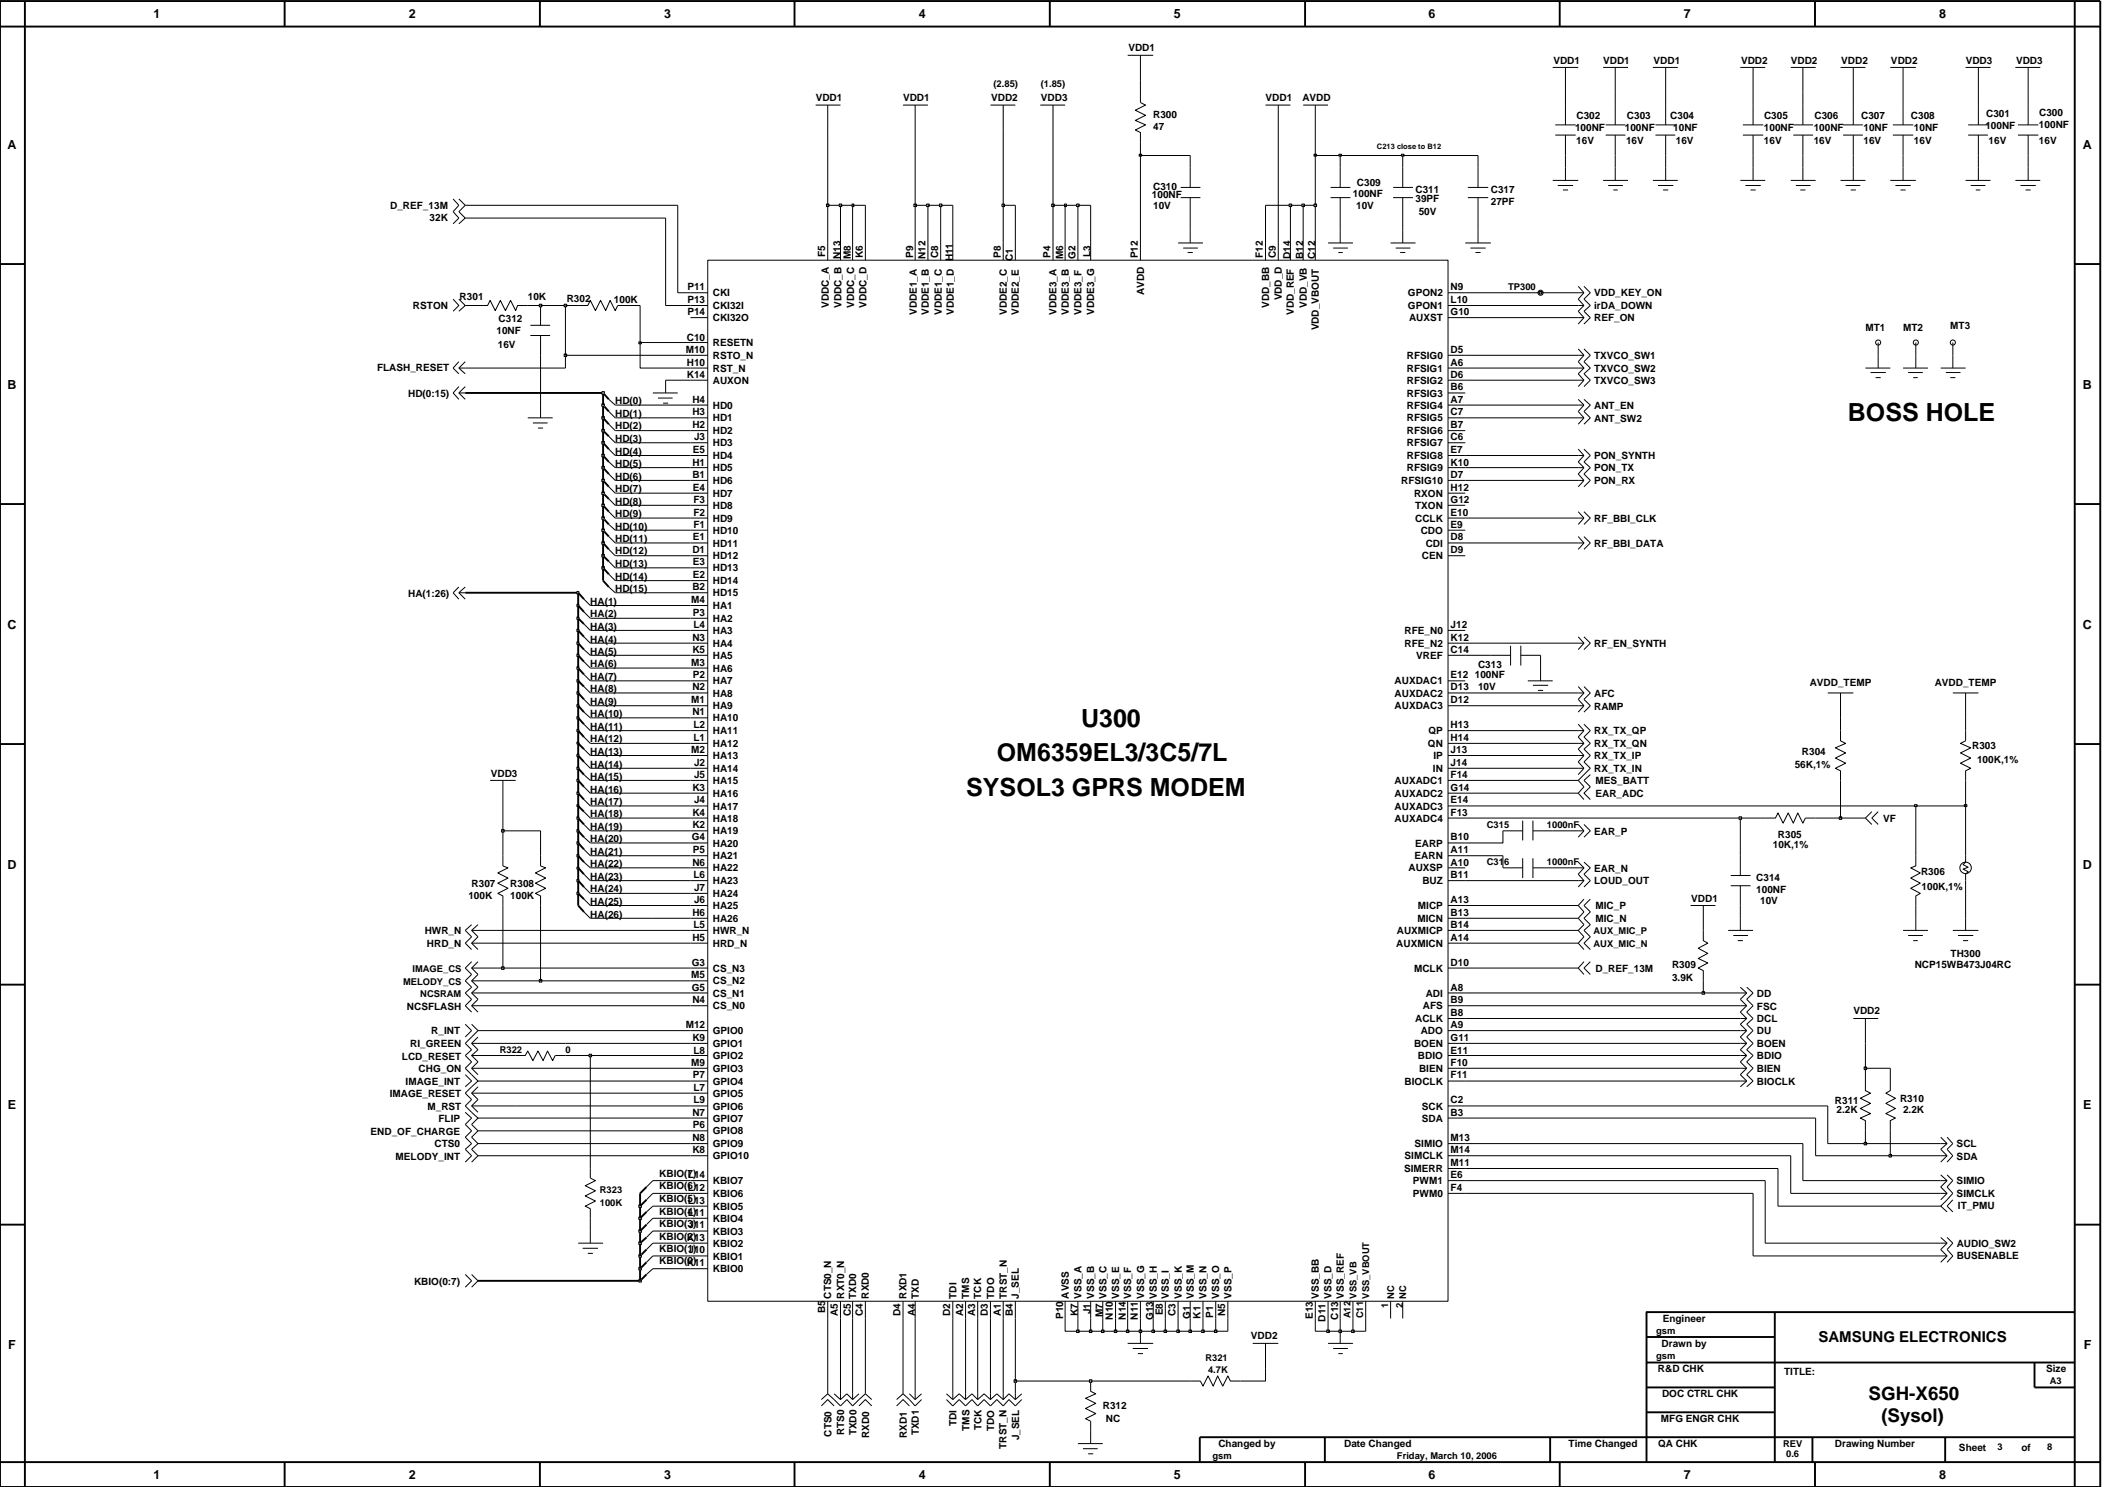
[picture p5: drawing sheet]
<svg xmlns="http://www.w3.org/2000/svg" width="279mm" height="197mm" viewBox="0 0 279 197" stroke-linecap="round" stroke-linejoin="round" font-family="sans-serif">
<defs><g id="words">
<g font-size="3.3">
<text x="245.2" y="55.8">BOSS HOLE</text>
<text x="132.2" y="101">OM6359EL3/3C5/7L</text>
<text x="143.4" y="96.4">U300</text>
<text x="128.2" y="105.6">SYSOL3 GPRS MODEM</text>
</g>
<g font-size="2.5">
<text x="247.9" y="185.6">SGH-X650</text>
<text x="249.6" y="188.7">(Sysol)</text>
</g>
<text font-size="2" x="241.2" y="178.1">SAMSUNG ELECTRONICS</text>
<g font-size="1.7">
<text x="20.4" y="2.4">1</text>
<text x="54.2" y="2.4">2</text>
<text x="88.1" y="2.4">3</text>
<text x="121.9" y="2.4">4</text>
<text x="155.7" y="2.4">5</text>
<text x="189.5" y="2.4">6</text>
<text x="223.4" y="2.4">7</text>
<text x="257.3" y="2.4">8</text>
<text x="1" y="19.7">A</text>
<text x="276.3" y="19.7">A</text>
<text x="1" y="51.5">B</text>
<text x="276.3" y="51.5">B</text>
<text x="1" y="83.4">C</text>
<text x="276.3" y="83.4">C</text>
<text x="1" y="115.3">D</text>
<text x="276.3" y="115.3">D</text>
<text x="1.1" y="147.1">E</text>
<text x="276.4" y="147.1">E</text>
<text x="1.1" y="179">F</text>
<text x="276.4" y="179">F</text>
<text x="20.4" y="196.2">1</text>
<text x="54.2" y="196.2">2</text>
<text x="88.1" y="196.2">3</text>
<text x="121.9" y="196.2">4</text>
<text x="155.7" y="196.2">5</text>
<text x="189.5" y="196.2">6</text>
<text x="223.4" y="196.2">7</text>
<text x="257.3" y="196.2">8</text>
</g>
<g font-size="1.3">
<text x="149.7" y="6.8">VDD1</text>
<text x="206.1" y="8.5">VDD1</text>
<text x="212.7" y="8.5">VDD1</text>
<text x="219.4" y="8.5">VDD1</text>
<text x="231" y="8.5">VDD2</text>
<text x="237.6" y="8.5">VDD2</text>
<text x="244.3" y="8.5">VDD2</text>
<text x="250.9" y="8.5">VDD2</text>
<text x="260.8" y="8.5">VDD3</text>
<text x="267.5" y="8.5">VDD3</text>
<text x="108.2" y="13.4">VDD1</text>
<text x="119.8" y="13.4">VDD1</text>
<text x="131.5" y="13.4">VDD2</text>
<text x="138.1" y="13.4">VDD3</text>
<text x="153" y="15.6">R300</text>
<text x="153" y="17.2">47</text>
<text x="167.9" y="13.4">VDD1</text>
<text x="172.8" y="13.4">AVDD</text>
<text x="209" y="17.4">100NF</text>
<text x="209.1" y="15.8">C302</text>
<text x="215.6" y="17.4">100NF</text>
<text x="215.8" y="15.8">C303</text>
<text x="221.6" y="15.8">C304</text>
<text x="222" y="17.3">10NF</text>
<text x="234" y="17.3">100NF</text>
<text x="234" y="15.8">C305</text>
<text x="240.6" y="17.3">100NF</text>
<text x="240.7" y="15.8">C306</text>
<text x="246.9" y="15.8">C307</text>
<text x="247.2" y="17.3">10NF</text>
<text x="253.5" y="15.8">C308</text>
<text x="253.9" y="17.3">10NF</text>
<text x="263.4" y="17.1">100NF</text>
<text x="263.5" y="15.6">C301</text>
<text x="270.5" y="16.9">100NF</text>
<text x="270.5" y="15.4">C300</text>
<text x="209.1" y="19.1">16V</text>
<text x="215.7" y="19.1">16V</text>
<text x="222.3" y="19.1">16V</text>
<text x="234" y="19.1">16V</text>
<text x="240.6" y="19.1">16V</text>
<text x="247.2" y="19.1">16V</text>
<text x="253.9" y="19.1">16V</text>
<text x="263.8" y="19.1">16V</text>
<text x="270.5" y="19.1">16V</text>
<text x="51.8" y="27.7">D_REF_13M</text>
<text x="57" y="29.3">32K</text>
<text x="152.8" y="26.3">100NF</text>
<text x="153" y="27.8">10V</text>
<text x="153" y="25.1">C310</text>
<text x="179.5" y="26.1">100NF</text>
<text x="179.9" y="27.8">10V</text>
<text x="180" y="24.7">C309</text>
<text x="187.8" y="26.8">39PF</text>
<text x="187.8" y="25.5">C311</text>
<text x="188.2" y="28.5">50V</text>
<text x="197.8" y="25.5">C317</text>
<text x="197.8" y="27.2">27PF</text>
<text x="109.5" y="34.1" transform="rotate(-90 109.5 34.1)">F5</text>
<text x="111.5" y="34.3" transform="rotate(-90 111.5 34.3)">N13</text>
<text x="112.9" y="34.4" transform="rotate(-90 112.9 34.4)">M8</text>
<text x="114.5" y="34.3" transform="rotate(-90 114.5 34.3)">K6</text>
<text x="121.2" y="34.2" transform="rotate(-90 121.2 34.2)">P9</text>
<text x="122.8" y="34.3" transform="rotate(-90 122.8 34.3)">N12</text>
<text x="124.5" y="34.3" transform="rotate(-90 124.5 34.3)">C8</text>
<text x="126.4" y="34.7" transform="rotate(-90 126.4 34.7)">H11</text>
<text x="132.8" y="34.2" transform="rotate(-90 132.8 34.2)">P8</text>
<text x="134.4" y="34.6" transform="rotate(-90 134.4 34.6)">C1</text>
<text x="139.4" y="34.2" transform="rotate(-90 139.4 34.2)">P4</text>
<text x="141.1" y="34.4" transform="rotate(-90 141.1 34.4)">M6</text>
<text x="142.7" y="34.3" transform="rotate(-90 142.7 34.3)">G2</text>
<text x="144.7" y="34.1" transform="rotate(-90 144.7 34.1)">L3</text>
<text x="151" y="34.3" transform="rotate(-90 151 34.3)">P12</text>
<text x="167.6" y="34.2" transform="rotate(-90 167.6 34.2)">F12</text>
<text x="169.2" y="34.3" transform="rotate(-90 169.2 34.3)">C9</text>
<text x="171.2" y="34.3" transform="rotate(-90 171.2 34.3)">D14</text>
<text x="172.9" y="34.3" transform="rotate(-90 172.9 34.3)">B12</text>
<text x="174.5" y="34.3" transform="rotate(-90 174.5 34.3)">C12</text>
<text x="54.8" y="41">RSTON</text>
<text x="61" y="39.8">R301</text>
<text x="70" y="39.8">10K</text>
<text x="75.2" y="40">R302</text>
<text x="81.4" y="40.2">100K</text>
<text x="91.2" y="38.5">P11</text>
<text x="91.2" y="40.2">P13</text>
<text x="91.2" y="41.8">P14</text>
<text x="94.6" y="39.3">CKI</text>
<text x="94.6" y="41">CKI32I</text>
<text x="110" y="40.9" transform="rotate(-90 110 40.9)">VDDC_A</text>
<text x="111.6" y="40.9" transform="rotate(-90 111.6 40.9)">VDDC_B</text>
<text x="113.3" y="40.9" transform="rotate(-90 113.3 40.9)">VDDC_C</text>
<text x="114.9" y="40.9" transform="rotate(-90 114.9 40.9)">VDDC_D</text>
<text x="121.6" y="41.8" transform="rotate(-90 121.6 41.8)">VDDE1_A</text>
<text x="123.2" y="41.8" transform="rotate(-90 123.2 41.8)">VDDE1_B</text>
<text x="124.9" y="41.8" transform="rotate(-90 124.9 41.8)">VDDE1_C</text>
<text x="126.5" y="41.8" transform="rotate(-90 126.5 41.8)">VDDE1_D</text>
<text x="133.6" y="41.8" transform="rotate(-90 133.6 41.8)">VDDE2_C</text>
<text x="135.2" y="41.8" transform="rotate(-90 135.2 41.8)">VDDE2_E</text>
<text x="140.2" y="41.8" transform="rotate(-90 140.2 41.8)">VDDE3_A</text>
<text x="141.8" y="41.8" transform="rotate(-90 141.8 41.8)">VDDE3_B</text>
<text x="143.5" y="41.8" transform="rotate(-90 143.5 41.8)">VDDE3_F</text>
<text x="145.2" y="41.8" transform="rotate(-90 145.2 41.8)">VDDE3_G</text>
<text x="151.8" y="39.2" transform="rotate(-90 151.8 39.2)">AVDD</text>
<text x="168.4" y="40.9" transform="rotate(-90 168.4 40.9)">VDD_BB</text>
<text x="170.1" y="39.8" transform="rotate(-90 170.1 39.8)">VDD_D</text>
<text x="171.7" y="41.8" transform="rotate(-90 171.7 41.8)">VDD_REF</text>
<text x="173.4" y="40.9" transform="rotate(-90 173.4 40.9)">VDD_VB</text>
<text x="186.8" y="41">GPON1</text>
<text x="186.8" y="39.3">GPON2</text>
<text x="192.4" y="41.8">G10</text>
<text x="192.4" y="40.2">L10</text>
<text x="192.4" y="38.5">N9</text>
<text x="211.5" y="39.3">VDD_KEY_ON</text>
<text x="211.5" y="41">irDA_DOWN</text>
<text x="65.9" y="44.4">10NF</text>
<text x="66" y="46.1">16V</text>
<text x="66.1" y="42.7">C312</text>
<text x="91" y="46.8">M10</text>
<text x="91.1" y="45.2">C10</text>
<text x="94.6" y="47.6">RSTO_N</text>
<text x="94.6" y="45.9">RESETN</text>
<text x="94.6" y="42.6">CKI32O</text>
<text x="175" y="43.8" transform="rotate(-90 175 43.8)">VDD_VBOUT</text>
<text x="186.6" y="47.6">RFSIG0</text>
<text x="186.9" y="42.6">AUXST</text>
<text x="192.4" y="46.8">D5</text>
<text x="211.5" y="42.6">REF_ON</text>
<text x="211.5" y="47.6">TXVCO_SW1</text>
<text x="247.5" y="43.9">MT1</text>
<text x="252.5" y="43.9">MT2</text>
<text x="258.7" y="43.6">MT3</text>
<text x="50" y="49.3">FLASH_RESET</text>
<text x="54.1" y="52.6">HD(0:15)</text>
<text x="81.6" y="53.6">HD(0)</text>
<text x="91.1" y="50.1">K14</text>
<text x="91.1" y="48.5">H10</text>
<text x="91.9" y="53.5">H4</text>
<text x="94.6" y="50.9">AUXON</text>
<text x="94.6" y="49.3">RST_N</text>
<text x="186.6" y="49.3">RFSIG1</text>
<text x="186.6" y="50.9">RFSIG2</text>
<text x="186.6" y="52.6">RFSIG3</text>
<text x="192.4" y="48.5">A6</text>
<text x="192.4" y="50.1">D6</text>
<text x="192.4" y="51.8">B6</text>
<text x="192.4" y="53.5">A7</text>
<text x="211.5" y="50.9">TXVCO_SW3</text>
<text x="211.5" y="49.3">TXVCO_SW2</text>
<text x="81.6" y="58.6">HD(3)</text>
<text x="81.6" y="57">HD(2)</text>
<text x="81.6" y="55.3">HD(1)</text>
<text x="91.9" y="56.8">H2</text>
<text x="91.9" y="55.1">H3</text>
<text x="92.1" y="58.4">J3</text>
<text x="94.6" y="59.2">HD3</text>
<text x="94.6" y="55.9">HD1</text>
<text x="94.6" y="57.6">HD2</text>
<text x="94.6" y="54.2">HD0</text>
<text x="186.6" y="59.2">RFSIG7</text>
<text x="186.6" y="54.2">RFSIG4</text>
<text x="186.6" y="55.9">RFSIG5</text>
<text x="186.6" y="57.6">RFSIG6</text>
<text x="192.4" y="58.4">C6</text>
<text x="192.4" y="55.1">C7</text>
<text x="192.4" y="56.8">B7</text>
<text x="211.5" y="55.9">ANT_SW2</text>
<text x="211.5" y="54.2">ANT_EN</text>
<text x="81.6" y="65.2">HD(7)</text>
<text x="81.6" y="63.6">HD(6)</text>
<text x="81.6" y="61.9">HD(5)</text>
<text x="81.6" y="60.3">HD(4)</text>
<text x="91.9" y="61.8">H1</text>
<text x="91.9" y="63.4">B1</text>
<text x="91.9" y="60.1">E5</text>
<text x="91.9" y="65.1">E4</text>
<text x="94.6" y="60.9">HD4</text>
<text x="94.6" y="62.5">HD5</text>
<text x="94.6" y="64.2">HD6</text>
<text x="94.6" y="65.9">HD7</text>
<text x="185.9" y="64.2">RFSIG10</text>
<text x="186.6" y="60.9">RFSIG8</text>
<text x="186.6" y="62.5">RFSIG9</text>
<text x="187.6" y="65.9">RXON</text>
<text x="192.4" y="65.1">H12</text>
<text x="192.4" y="60.1">E7</text>
<text x="192.4" y="61.8">K10</text>
<text x="192.4" y="63.4">D7</text>
<text x="211.5" y="62.5">PON_TX</text>
<text x="211.5" y="60.9">PON_SYNTH</text>
<text x="211.5" y="64.2">PON_RX</text>
<text x="81.6" y="71.9">HD(11)</text>
<text x="81.6" y="70.2">HD(10)</text>
<text x="81.6" y="68.6">HD(9)</text>
<text x="81.6" y="66.9">HD(8)</text>
<text x="91.9" y="71.7">E1</text>
<text x="92" y="66.7">F3</text>
<text x="92" y="68.4">F2</text>
<text x="92" y="70">F1</text>
<text x="94.6" y="67.5">HD8</text>
<text x="94.6" y="69.2">HD9</text>
<text x="94.6" y="70.8">HD10</text>
<text x="187.7" y="67.5">TXON</text>
<text x="187.7" y="69.2">CCLK</text>
<text x="188.5" y="70.8">CDO</text>
<text x="192.4" y="68.4">E10</text>
<text x="192.4" y="71.7">D8</text>
<text x="192.4" y="70">E9</text>
<text x="192.4" y="66.7">G12</text>
<text x="211.5" y="69.2">RF_BBI_CLK</text>
<text x="81.6" y="76.9">HD(14)</text>
<text x="81.6" y="75.2">HD(13)</text>
<text x="81.6" y="73.5">HD(12)</text>
<text x="91.9" y="73.4">D1</text>
<text x="91.9" y="75">E3</text>
<text x="91.9" y="76.7">E2</text>
<text x="94.6" y="72.5">HD11</text>
<text x="94.6" y="74.2">HD12</text>
<text x="94.6" y="75.8">HD13</text>
<text x="94.6" y="77.5">HD14</text>
<text x="188.6" y="74.2">CEN</text>
<text x="189.1" y="72.5">CDI</text>
<text x="192.4" y="73.4">D9</text>
<text x="211.5" y="72.5">RF_BBI_DATA</text>
<text x="54.1" y="79.1">HA(1:26)</text>
<text x="78.3" y="80.2">HA(1)</text>
<text x="78.3" y="81.8">HA(2)</text>
<text x="78.3" y="83.5">HA(3)</text>
<text x="81.6" y="78.5">HD(15)</text>
<text x="91.7" y="80">M4</text>
<text x="91.9" y="78.3">B2</text>
<text x="91.9" y="81.7">P3</text>
<text x="92" y="83.3">L4</text>
<text x="94.6" y="80.8">HA1</text>
<text x="94.6" y="79.1">HD15</text>
<text x="94.6" y="82.5">HA2</text>
<text x="192.4" y="83.3">J12</text>
<text x="78.3" y="88.5">HA(6)</text>
<text x="78.3" y="86.8">HA(5)</text>
<text x="78.3" y="85.2">HA(4)</text>
<text x="91.7" y="88.3">M3</text>
<text x="91.9" y="85">N3</text>
<text x="91.9" y="86.6">K5</text>
<text x="91.9" y="90">P2</text>
<text x="94.6" y="84.1">HA3</text>
<text x="94.6" y="85.8">HA4</text>
<text x="94.6" y="87.4">HA5</text>
<text x="94.6" y="89.1">HA6</text>
<text x="186.3" y="84.1">RFE_N0</text>
<text x="186.3" y="85.8">RFE_N2</text>
<text x="187.9" y="87.4">VREF</text>
<text x="192.4" y="85">K12</text>
<text x="192.4" y="90">E12</text>
<text x="192.4" y="86.6">C14</text>
<text x="195.7" y="89.9">100NF</text>
<text x="196.1" y="88.6">C313</text>
<text x="211.5" y="85.8">RF_EN_SYNTH</text>
<text x="78.3" y="95.1">HA(10)</text>
<text x="78.3" y="93.5">HA(9)</text>
<text x="78.3" y="91.8">HA(8)</text>
<text x="78.3" y="90.1">HA(7)</text>
<text x="91.7" y="93.3">M1</text>
<text x="91.9" y="94.9">N1</text>
<text x="91.9" y="91.6">N2</text>
<text x="94.6" y="95.7">HA10</text>
<text x="94.6" y="90.8">HA7</text>
<text x="94.6" y="92.4">HA8</text>
<text x="94.6" y="94.1">HA9</text>
<text x="185" y="90.8">AUXDAC1</text>
<text x="185" y="92.4">AUXDAC2</text>
<text x="185" y="94.1">AUXDAC3</text>
<text x="192.4" y="91.6">D13</text>
<text x="192.4" y="93.3">D12</text>
<text x="196.1" y="91.5">10V</text>
<text x="211.5" y="94.1">RAMP</text>
<text x="211.5" y="92.4">AFC</text>
<text x="240.1" y="91">AVDD_TEMP</text>
<text x="256.7" y="91">AVDD_TEMP</text>
<text x="78.3" y="101.8">HA(14)</text>
<text x="78.3" y="100.1">HA(13)</text>
<text x="78.3" y="98.4">HA(12)</text>
<text x="78.3" y="96.8">HA(11)</text>
<text x="91.7" y="99.9">M2</text>
<text x="92" y="96.6">L2</text>
<text x="92" y="98.3">L1</text>
<text x="92.1" y="101.6">J2</text>
<text x="94.6" y="97.4">HA11</text>
<text x="94.6" y="99.1">HA12</text>
<text x="94.6" y="100.7">HA13</text>
<text x="189.4" y="99.1">QN</text>
<text x="189.5" y="97.4">QP</text>
<text x="190.2" y="100.7">IP</text>
<text x="192.4" y="101.6">J14</text>
<text x="192.4" y="99.9">J13</text>
<text x="192.4" y="98.3">H14</text>
<text x="192.4" y="96.6">H13</text>
<text x="211.5" y="100.7">RX_TX_IP</text>
<text x="211.5" y="97.4">RX_TX_QP</text>
<text x="211.5" y="99">RX_TX_QN</text>
<text x="238.1" y="101.8">56K,1%</text>
<text x="239.1" y="100.2">R304</text>
<text x="261.6" y="99.4">R303</text>
<text x="262.3" y="101.2">100K,1%</text>
<text x="65.1" y="103.1">VDD3</text>
<text x="78.3" y="106.7">HA(17)</text>
<text x="78.3" y="105.1">HA(16)</text>
<text x="78.3" y="103.4">HA(15)</text>
<text x="91.9" y="104.9">K3</text>
<text x="92.1" y="103.2">J5</text>
<text x="92.1" y="106.6">J4</text>
<text x="94.6" y="102.4">HA14</text>
<text x="94.6" y="104">HA15</text>
<text x="94.6" y="105.7">HA16</text>
<text x="94.6" y="107.4">HA17</text>
<text x="185" y="105.7">AUXADC2</text>
<text x="185" y="107.4">AUXADC3</text>
<text x="185" y="104">AUXADC1</text>
<text x="190.1" y="102.4">IN</text>
<text x="192.4" y="103.2">F14</text>
<text x="192.4" y="104.9">G14</text>
<text x="192.4" y="106.6">E14</text>
<text x="211.5" y="102.4">RX_TX_IN</text>
<text x="211.7" y="105.7">EAR_ADC</text>
<text x="211.7" y="104">MES_BATT</text>
<text x="78.3" y="113.4">HA(21)</text>
<text x="78.3" y="111.7">HA(20)</text>
<text x="78.3" y="110">HA(19)</text>
<text x="78.3" y="108.4">HA(18)</text>
<text x="91.8" y="111.5">G4</text>
<text x="91.9" y="108.2">K4</text>
<text x="91.9" y="109.9">K2</text>
<text x="91.9" y="113.2">P5</text>
<text x="94.6" y="112.3">HA20</text>
<text x="94.6" y="114">HA21</text>
<text x="94.6" y="109">HA18</text>
<text x="94.6" y="110.7">HA19</text>
<text x="185" y="109">AUXADC4</text>
<text x="187.7" y="114">EARN</text>
<text x="187.7" y="112.3">EARP</text>
<text x="192.4" y="113.2">A11</text>
<text x="192.4" y="111.5">B10</text>
<text x="192.4" y="108.2">F13</text>
<text x="211.5" y="110.7">EAR_P</text>
<text x="235.2" y="112.5">10K,1%</text>
<text x="235.9" y="111.1">R305</text>
<text x="249.9" y="109">VF</text>
<text x="62.1" y="119.3">100K</text>
<text x="62.6" y="117.7">R307</text>
<text x="67.7" y="119.3">100K</text>
<text x="67.7" y="117.7">R308</text>
<text x="78.3" y="116.7">HA(23)</text>
<text x="78.3" y="115">HA(22)</text>
<text x="78.3" y="118.3">HA(24)</text>
<text x="91.9" y="114.9">N6</text>
<text x="92" y="116.5">L6</text>
<text x="92.1" y="118.2">J7</text>
<text x="92.1" y="119.8">J6</text>
<text x="94.6" y="115.6">HA22</text>
<text x="94.6" y="117.3">HA23</text>
<text x="94.6" y="119">HA24</text>
<text x="186.9" y="115.6">AUXSP</text>
<text x="188.7" y="117.3">BUZ</text>
<text x="192.4" y="116.5">B11</text>
<text x="192.4" y="114.9">A10</text>
<text x="192.4" y="119.8">A13</text>
<text x="211.5" y="117.3">LOUD_OUT</text>
<text x="211.5" y="115.6">EAR_N</text>
<text x="224.4" y="119.7">VDD1</text>
<text x="233" y="118.5">100NF</text>
<text x="233" y="116.8">C314</text>
<text x="233.5" y="119.9">10V</text>
<text x="254.9" y="116.1">R306</text>
<text x="254.9" y="118.1">100K,1%</text>
<text x="56.3" y="123.9">HWR_N</text>
<text x="56.6" y="125.6">HRD_N</text>
<text x="78.3" y="121.7">HA(26)</text>
<text x="78.3" y="120">HA(25)</text>
<text x="91.9" y="121.5">H6</text>
<text x="91.9" y="124.8">H5</text>
<text x="92" y="123.2">L5</text>
<text x="94.6" y="125.6">HRD_N</text>
<text x="94.6" y="123.9">HWR_N</text>
<text x="94.6" y="122.3">HA26</text>
<text x="94.6" y="120.6">HA25</text>
<text x="185.2" y="125.6">AUXMICN</text>
<text x="185.3" y="123.9">AUXMICP</text>
<text x="188" y="122.3">MICN</text>
<text x="188.1" y="120.6">MICP</text>
<text x="192.4" y="124.8">A14</text>
<text x="192.4" y="123.2">B14</text>
<text x="192.4" y="121.5">B13</text>
<text x="211.7" y="120.6">MIC_P</text>
<text x="211.7" y="122.3">MIC_N</text>
<text x="91.7" y="129.8">M5</text>
<text x="91.8" y="131.5">G5</text>
<text x="91.8" y="128.1">G3</text>
<text x="94.6" y="130.6">CS_N2</text>
<text x="94.6" y="128.9">CS_N3</text>
<text x="187.6" y="128.9">MCLK</text>
<text x="192.4" y="131.5">A8</text>
<text x="192.4" y="128.1">D10</text>
<text x="211.7" y="128.9">D_REF_13M</text>
<text x="221.8" y="128.4">R309</text>
<text x="221.8" y="130.1">3.9K</text>
<text x="254" y="128.4">NCP15WB473J04RC</text>
<text x="258.8" y="126.9">TH300</text>
<text x="54" y="133.9">NCSFLASH</text>
<text x="57.2" y="137.2">R_INT</text>
<text x="91" y="136.4">M12</text>
<text x="91.9" y="133.1">N4</text>
<text x="94.6" y="137.2">GPIO0</text>
<text x="94.6" y="133.9">CS_N0</text>
<text x="94.6" y="132.2">CS_N1</text>
<text x="187.7" y="135.6">ACLK</text>
<text x="188.5" y="137.2">ADO</text>
<text x="188.8" y="133.9">AFS</text>
<text x="189.1" y="132.2">ADI</text>
<text x="192.4" y="134.8">B8</text>
<text x="192.4" y="136.4">A9</text>
<text x="192.4" y="133.1">B9</text>
<text x="233.1" y="135.6">DCL</text>
<text x="233.1" y="133.9">FSC</text>
<text x="233.1" y="137.2">DU</text>
<text x="233.1" y="132.2">DD</text>
<text x="245.9" y="134.6">VDD2</text>
<text x="53.3" y="140.5">LCD_RESET</text>
<text x="53.8" y="143.9">IMAGE_INT</text>
<text x="54.4" y="138.9">RI_GREEN</text>
<text x="55.5" y="142.2">CHG_ON</text>
<text x="91.7" y="141.4">M9</text>
<text x="91.9" y="138.1">K9</text>
<text x="91.9" y="143.1">P7</text>
<text x="92" y="139.8">L8</text>
<text x="94.6" y="138.9">GPIO1</text>
<text x="94.6" y="140.5">GPIO2</text>
<text x="94.6" y="142.2">GPIO3</text>
<text x="94.6" y="143.9">GPIO4</text>
<text x="186.3" y="143.9">BIOCLK</text>
<text x="187.6" y="138.9">BOEN</text>
<text x="188.1" y="140.5">BDIO</text>
<text x="188.3" y="142.2">BIEN</text>
<text x="192.4" y="143.1">F11</text>
<text x="192.4" y="138.1">G11</text>
<text x="192.4" y="139.8">E11</text>
<text x="192.4" y="141.4">F10</text>
<text x="233.1" y="138.9">BOEN</text>
<text x="233.1" y="143.9">BIOCLK</text>
<text x="233.1" y="142.2">BIEN</text>
<text x="233.1" y="140.5">BDIO</text>
<text x="51.7" y="145.5">IMAGE_RESET</text>
<text x="56.7" y="147.2">M_RST</text>
<text x="58.2" y="148.8">FLIP</text>
<text x="91.9" y="148">N7</text>
<text x="91.9" y="149.7">P6</text>
<text x="92" y="144.7">L7</text>
<text x="92" y="146.4">L9</text>
<text x="94.6" y="145.5">GPIO5</text>
<text x="94.6" y="147.2">GPIO6</text>
<text x="94.6" y="148.8">GPIO7</text>
<text x="188.6" y="147.2">SCK</text>
<text x="188.6" y="148.8">SDA</text>
<text x="192.4" y="146.4">C2</text>
<text x="192.4" y="148">B3</text>
<text x="243.4" y="146.4">R311</text>
<text x="243.7" y="147.6">2.2K</text>
<text x="252.1" y="146.2">R310</text>
<text x="252.5" y="147.6">2.2K</text>
<text x="49.2" y="150.5">END_OF_CHARGE</text>
<text x="52.5" y="153.8">MELODY_INT</text>
<text x="57.7" y="152.1">CTS0</text>
<text x="91.9" y="153">K8</text>
<text x="91.9" y="151.4">N8</text>
<text x="94.6" y="153.8">GPIO10</text>
<text x="94.6" y="150.5">GPIO8</text>
<text x="94.6" y="152.2">GPIO9</text>
<text x="186.3" y="155.5">SIMERR</text>
<text x="186.3" y="153.8">SIMCLK</text>
<text x="187.7" y="152.2">SIMIO</text>
<text x="192.4" y="153">M14</text>
<text x="192.4" y="154.7">M11</text>
<text x="192.4" y="151.4">M13</text>
<text x="259.6" y="153.8">SDA</text>
<text x="259.6" y="152.1">SCL</text>
<text x="87.5" y="156.1">KBIO(7)</text>
<text x="87.5" y="157.7">KBIO(6)</text>
<text x="87.5" y="159.4">KBIO(5)</text>
<text x="87.5" y="161.1">KBIO(4)</text>
<text x="91.3" y="161.3">L11</text>
<text x="91.3" y="159.7">L13</text>
<text x="91.3" y="158">L12</text>
<text x="91.3" y="156.3">L14</text>
<text x="94.6" y="160.5">KBIO5</text>
<text x="94.6" y="158.8">KBIO6</text>
<text x="94.6" y="157.1">KBIO7</text>
<text x="187.4" y="158.8">PWM0</text>
<text x="187.4" y="157.1">PWM1</text>
<text x="192.4" y="158">F4</text>
<text x="192.4" y="156.3">E6</text>
<text x="259.6" y="157.1">SIMIO</text>
<text x="259.6" y="158.8">SIMCLK</text>
<text x="259.8" y="160.4">IT_PMU</text>
<text x="87.5" y="162.7">KBIO(3)</text>
<text x="87.5" y="164.4">KBIO(2)</text>
<text x="87.5" y="166">KBIO(1)</text>
<text x="87.5" y="167.7">KBIO(0)</text>
<text x="91.1" y="167.9">K11</text>
<text x="91.1" y="164.6">K13</text>
<text x="91.3" y="166.3">J10</text>
<text x="91.3" y="163">J11</text>
<text x="94.6" y="162.1">KBIO4</text>
<text x="94.6" y="167.1">KBIO1</text>
<text x="94.6" y="165.4">KBIO2</text>
<text x="94.6" y="163.8">KBIO3</text>
<text x="259.6" y="165.4">AUDIO_SW2</text>
<text x="259.6" y="167">BUSENABLE</text>
<text x="54.9" y="170.4">KBIO(0:7)</text>
<text x="94.6" y="168.8">KBIO0</text>
<text x="110.3" y="172.3" transform="rotate(-90 110.3 172.3)">CTS0_N</text>
<text x="112" y="172.3" transform="rotate(-90 112 172.3)">RXT0_N</text>
<text x="113.6" y="172.3" transform="rotate(-90 113.6 172.3)">TXD0</text>
<text x="115.3" y="172.3" transform="rotate(-90 115.3 172.3)">RXD0</text>
<text x="120.3" y="172.3" transform="rotate(-90 120.3 172.3)">RXD1</text>
<text x="121.9" y="172.3" transform="rotate(-90 121.9 172.3)">TXD</text>
<text x="126.9" y="172.3" transform="rotate(-90 126.9 172.3)">TDI</text>
<text x="128.6" y="172.3" transform="rotate(-90 128.6 172.3)">TMS</text>
<text x="130.2" y="172.3" transform="rotate(-90 130.2 172.3)">TCK</text>
<text x="131.9" y="172.3" transform="rotate(-90 131.9 172.3)">TDO</text>
<text x="133.6" y="172.3" transform="rotate(-90 133.6 172.3)">TRST_N</text>
<text x="135.2" y="172.3" transform="rotate(-90 135.2 172.3)">J_SEL</text>
<text x="141.8" y="172.3" transform="rotate(-90 141.8 172.3)">AVSS</text>
<text x="143.5" y="172.3" transform="rotate(-90 143.5 172.3)">VSS_A</text>
<text x="145.2" y="172.3" transform="rotate(-90 145.2 172.3)">VSS_B</text>
<text x="146.8" y="172.3" transform="rotate(-90 146.8 172.3)">VSS_C</text>
<text x="148.5" y="172.3" transform="rotate(-90 148.5 172.3)">VSS_E</text>
<text x="150.1" y="172.3" transform="rotate(-90 150.1 172.3)">VSS_F</text>
<text x="151.8" y="172.3" transform="rotate(-90 151.8 172.3)">VSS_G</text>
<text x="153.5" y="172.3" transform="rotate(-90 153.5 172.3)">VSS_H</text>
<text x="155.1" y="172.3" transform="rotate(-90 155.1 172.3)">VSS_I</text>
<text x="156.8" y="172.3" transform="rotate(-90 156.8 172.3)">VSS_K</text>
<text x="158.4" y="172.3" transform="rotate(-90 158.4 172.3)">VSS_M</text>
<text x="160.1" y="172.3" transform="rotate(-90 160.1 172.3)">VSS_N</text>
<text x="161.8" y="172.3" transform="rotate(-90 161.8 172.3)">VSS_O</text>
<text x="163.4" y="172.3" transform="rotate(-90 163.4 172.3)">VSS_P</text>
<text x="175" y="172.3" transform="rotate(-90 175 172.3)">VSS_BB</text>
<text x="176.7" y="172.3" transform="rotate(-90 176.7 172.3)">VSS_D</text>
<text x="178.3" y="172.3" transform="rotate(-90 178.3 172.3)">VSS_REF</text>
<text x="109.5" y="174.2" transform="rotate(-90 109.5 174.2)">B5</text>
<text x="111.2" y="174.6" transform="rotate(-90 111.2 174.6)">A5</text>
<text x="112.9" y="174.6" transform="rotate(-90 112.9 174.6)">C5</text>
<text x="114.5" y="174.6" transform="rotate(-90 114.5 174.6)">C4</text>
<text x="119.5" y="174.6" transform="rotate(-90 119.5 174.6)">D4</text>
<text x="121.4" y="174.6" transform="rotate(-90 121.4 174.6)">A4</text>
<text x="126.1" y="174.6" transform="rotate(-90 126.1 174.6)">D2</text>
<text x="127.8" y="174.6" transform="rotate(-90 127.8 174.6)">A2</text>
<text x="129.4" y="174.6" transform="rotate(-90 129.4 174.6)">A3</text>
<text x="131.1" y="174.6" transform="rotate(-90 131.1 174.6)">D3</text>
<text x="132.8" y="174.6" transform="rotate(-90 132.8 174.6)">A1</text>
<text x="134.4" y="174.6" transform="rotate(-90 134.4 174.6)">B4</text>
<text x="141.1" y="175" transform="rotate(-90 141.1 175)">P10</text>
<text x="143" y="174.6" transform="rotate(-90 143 174.6)">K7</text>
<text x="144.7" y="174.3" transform="rotate(-90 144.7 174.3)">J1</text>
<text x="146.3" y="174.7" transform="rotate(-90 146.3 174.7)">M7</text>
<text x="147.7" y="175" transform="rotate(-90 147.7 175)">N10</text>
<text x="149.4" y="175" transform="rotate(-90 149.4 175)">N14</text>
<text x="151" y="175" transform="rotate(-90 151 175)">N11</text>
<text x="153" y="175.1" transform="rotate(-90 153 175.1)">G13</text>
<text x="154.3" y="174.5" transform="rotate(-90 154.3 174.5)">E8</text>
<text x="156" y="174.6" transform="rotate(-90 156 174.6)">C3</text>
<text x="157.9" y="175" transform="rotate(-90 157.9 175)">G1</text>
<text x="159.3" y="174.9" transform="rotate(-90 159.3 174.9)">K1</text>
<text x="161" y="174.8" transform="rotate(-90 161 174.8)">P1</text>
<text x="162.6" y="174.6" transform="rotate(-90 162.6 174.6)">N5</text>
<text x="166" y="177.7">VDD2</text>
<text x="174.2" y="175" transform="rotate(-90 174.2 175)">E13</text>
<text x="175.9" y="175.3" transform="rotate(-90 175.9 175.3)">D11</text>
<text x="177.5" y="175" transform="rotate(-90 177.5 175)">C13</text>
<text x="220.4" y="178.7">Drawn by</text>
<text x="220.6" y="175.4">Engineer</text>
<text x="220" y="182">R&amp;D CHK</text>
<text x="220.5" y="185.4">DOC CTRL CHK</text>
<text x="236.7" y="182.4">TITLE:</text>
<text x="271.5" y="182">Size</text>
<text x="110.3" y="190.6" transform="rotate(-90 110.3 190.6)">CTS0</text>
<text x="112" y="190.4" transform="rotate(-90 112 190.4)">RTS0</text>
<text x="113.6" y="190.4" transform="rotate(-90 113.6 190.4)">TXD0</text>
<text x="115.3" y="190.7" transform="rotate(-90 115.3 190.7)">RXD0</text>
<text x="120.3" y="190.7" transform="rotate(-90 120.3 190.7)">RXD1</text>
<text x="121.9" y="190.4" transform="rotate(-90 121.9 190.4)">TXD1</text>
<text x="126.9" y="189.1" transform="rotate(-90 126.9 189.1)">TDI</text>
<text x="128.6" y="189.8" transform="rotate(-90 128.6 189.8)">TMS</text>
<text x="130.2" y="189.7" transform="rotate(-90 130.2 189.7)">TCK</text>
<text x="131.9" y="189.8" transform="rotate(-90 131.9 189.8)">TDO</text>
<text x="135.2" y="191.1" transform="rotate(-90 135.2 191.1)">J_SEL</text>
<text x="146.3" y="186.9">R312</text>
<text x="146.7" y="188.6">NC</text>
<text x="161.6" y="192">Changed by</text>
<text x="178.3" y="192">Date Changed</text>
<text x="208.1" y="192">Time Changed</text>
<text x="220" y="192">QA CHK</text>
<text x="220.4" y="188.7">MFG ENGR CHK</text>
<text x="243.4" y="192">Drawing Number</text>
<text x="133.5" y="192.2" transform="rotate(-90 133.5 192.2)">TRST_N</text>
<text x="259.9" y="192.5">Sheet</text>
<text x="268.2" y="192.5">of</text>
</g>
<g font-size="1.2">
<text x="131.8" y="11.5">(2.85)</text>
<text x="138.1" y="11.5">(1.85)</text>
<text x="200.1" y="38.4">TP300</text>
<text x="197.3" y="109.8">C315</text>
<text x="205.2" y="109.8">1000nF</text>
<text x="197.3" y="114.8">C316</text>
<text x="205.2" y="114.8">1000nF</text>
<text x="211.4" y="123.9">AUX_MIC_P</text>
<text x="211.4" y="125.6">AUX_MIC_N</text>
<text x="53.5" y="130.6">MELODY_CS</text>
<text x="54.7" y="128.9">IMAGE_CS</text>
<text x="55.8" y="132.2">NCSRAM</text>
<text x="66.3" y="139.7">R322</text>
<text x="75" y="139.7">0</text>
<text x="79.6" y="158.3">R323</text>
<text x="79.6" y="160">100K</text>
<text x="180" y="172.3" transform="rotate(-90 180 172.3)">VSS_VB</text>
<text x="181.6" y="172.3" transform="rotate(-90 181.6 172.3)">VSS_VBOUT</text>
<text x="184.1" y="173.6" transform="rotate(-90 184.1 173.6)">1</text>
<text x="184.9" y="172.3" transform="rotate(-90 184.9 172.3)">NC</text>
<text x="186.1" y="173.6" transform="rotate(-90 186.1 173.6)">2</text>
<text x="186.6" y="172.3" transform="rotate(-90 186.6 172.3)">NC</text>
<text x="179.2" y="174.9" transform="rotate(-90 179.2 174.9)">A12</text>
<text x="180.8" y="174.9" transform="rotate(-90 180.8 174.9)">C11</text>
<text x="219.7" y="176.9">gsm</text>
<text x="159.9" y="180.6">R321</text>
<text x="160.3" y="182.2">4.7K</text>
<text x="219.7" y="180.3">gsm</text>
<text x="271.9" y="183.6">A3</text>
<text x="236.5" y="191.9">REV</text>
<text x="160.9" y="193.5">gsm</text>
<text x="185.3" y="193.5">Friday, March 10, 2006</text>
<text x="237" y="193.2">0.6</text>
<text x="265" y="192.4">3</text>
<text x="271.6" y="192.4">8</text>
</g>
<text font-size="1" x="182.7" y="19.7">C213 close to B12</text>
</g></defs>
<g fill="none" stroke="#000" stroke-width=".13">
<path d="M108.2 13.9h3.3M109.8 13.9v3.3M119.8 13.9h3.3M121.4 13.9v3.3M131.4 13.9h3.3M133.1 13.9v3.3M138 13.9h3.3M139.7 13.9v3.3M149.6 7.3h3.4M151.3 12.3v1.3l.7 .3-1.4 .7 1.4 .7-1.4 .7 1.4 .6-1.4 .6 .7 .4v1.3M151.3 7.3v3.3M167.9 13.9h3.3"/>
<path d="M169.6 13.9v3.3M172.9 13.9h3.3M174.5 13.9v3.3M206 8.9h3.4M206.3 17.9h2.7M206.3 16.6h2.7M207.7 8.9v3.4M207.7 13.9v2.7M207.7 17.9v2.7M212.7 8.9h3.3M213 17.9h2.6M213 16.6h2.6"/>
<path d="M214.3 8.9v3.4M214.3 13.9v2.7M214.3 17.9v2.7M219.3 8.9h3.3M219.6 17.9h2.6M219.6 16.6h2.6M221 8.9v3.4M221 13.9v2.7M221 17.9v2.7M230.9 8.9h3.3M231.2 17.9h2.7M231.2 16.6h2.7"/>
<path d="M232.6 8.9v3.4M232.6 13.9v2.7M232.6 17.9v2.7M237.6 8.9h3.3M237.9 17.9h2.6M237.9 16.6h2.6M239.2 8.9v3.4M239.2 13.9v2.7M239.2 17.9v2.7M244.2 8.9h3.3M244.5 17.9h2.6M244.5 16.6h2.6"/>
<path d="M245.9 8.9v3.4M245.9 13.9v2.7M245.9 17.9v2.7M250.8 8.9h3.4M251.1 17.9h2.7M251.1 16.6h2.7M252.5 8.9v3.4M252.5 13.9v2.7M252.5 17.9v2.7M260.8 8.9h3.3M261.1 17.9h2.6M261.1 16.6h2.6"/>
<path d="M262.5 8.9v3.4M262.5 13.9v2.7M262.5 17.9v2.7M267.4 8.9h3.3M267.7 17.9h2.7M267.7 16.6h2.7M269.1 8.9v3.4M269.1 13.9v2.7M269.1 17.9v2.7M60.1 39.7l.8 .8-.8 .8M60.1 26.4l.8 .8-.8 .9 .8 .8-.8 .8M60.9 39.7l.8 .8-.8 .8"/>
<path d="M60.9 26.4l.8 .8-.8 .9 .8 .8-.8 .8M91.6 38.8h2.3M93.9 34.5h98.2v138.1h-98.2zM109.8 32.2v2.3M111.5 32.2v2.3M113.1 32.2v2.3M114.8 32.2v2.3M121.4 32.2v2.3M123.1 32.2v2.3M124.8 32.2v2.3M126.4 32.2v2.3M133.1 32.2v2.3"/>
<path d="M134.7 32.2v2.3M139.7 32.2v2.3M141.3 32.2v2.3M143 32.2v2.3M144.7 32.2v2.3M151.3 32.2v2.3M156.3 32.2h3.3M156.6 26.2h2.7M156.6 24.9h2.7M157 32.9h1.9M157.6 33.5h.6M157.9 22.2v2.7"/>
<path d="M157.9 26.2v2.7M157.9 30.5v1.7M167.9 32.2v2.3M169.6 32.2v2.3M171.2 32.2v2.3M172.9 32.2v2.3M174.5 32.2v2.3M176.2 32.2h3.3M176.5 26.2h2.7M176.5 24.9h2.7M176.9 32.9h1.9M177.5 33.5h.6"/>
<path d="M177.8 22.2v2.7M177.8 26.2v2.7M177.8 30.5v1.7M184.5 32.2h3.3M184.8 26.2h2.7M184.8 24.9h2.7M185.2 32.9h1.9M185.8 33.5h.6M186.1 22.2v2.7M186.1 26.2v2.7M186.1 30.5v1.7M192.1 38.8h2.3"/>
<path d="M194.4 32.2h3.4M194.7 26.2h2.7M194.7 24.9h2.7M195.1 32.9h2M195.7 33.5h.7M196.1 22.2v2.7M196.1 26.2v2.7M196.1 30.5v1.7M206 23.9h3.4M206.7 24.6h2M207.3 25.2h.7M207.7 22.2v1.7"/>
<path d="M209.4 38.8h.7M209.4 38l.7 .8M210.1 38l.9 .8-.9 .9 .9 .8-.9 .8 .9 .8-.9 .9M210.1 38.8l-.7 .9 .7 .8M212.7 23.9h3.3M213.4 24.6h1.9M214 25.2h.6M214.3 22.2v1.7M219.3 23.9h3.3M220 24.6h2M220.6 25.2h.7M221 22.2v1.7"/>
<path d="M230.9 23.9h3.3M231.6 24.6h2M232.2 25.2h.7M232.6 22.2v1.7M237.6 23.9h3.3M238.3 24.6h1.9M238.8 25.2h.7M239.2 22.2v1.7M244.2 23.9h3.3M244.9 24.6h1.9M245.5 25.2h.7M245.9 22.2v1.7"/>
<path d="M250.8 23.9h3.4M251.5 24.6h2M252.1 25.2h.7M252.5 22.2v1.7M260.8 23.9h3.3M261.5 24.6h1.9M262.1 25.2h.6M262.5 22.2v1.7M267.4 23.9h3.3M268.1 24.6h2M268.7 25.2h.7M269.1 22.2v1.7"/>
<path d="M60.9 48.8h.8M60.9 52.1h.8M60.9 51.3l-.8 .8 .8 .9M60.9 52.1l.8 .9M60.9 48l-.8 .8 .8 .8M60.9 48.8l.8 .8M61.7 51.3l-.8 .8M61.7 48l-.8 .8M63.4 40.5h1.3l.3-.7 .7 1.4 .7-1.4 .7 1.4 .6-1.4 .7 1.4 .3-.7h1.3M70 55.4h3.3M70.4 44.5h2.6M70.4 43.1h2.6"/>
<path d="M70.7 56.1h1.9M71.4 56.8h.7M71.7 40.5v2.6M71.7 44.5v2.6M71.7 53.7v1.7M76.7 40.5h1.3l.3-.7 .7 1.4 .7-1.4 .6 1.4 .6-1.4 .7 1.4 .4-.7h1.3M80.8 56.3l.8 .8M80.8 53l.8 .7M80.8 59.6l.8 .8M80.8 57.9l.8 .8M80.8 54.6l.8 .8M86.6 52.1h3.3"/>
<path d="M87.3 52.8h1.9M88 53.5h.6M88.3 50.4v1.7M91.6 40.5h2.3M91.6 48.8h2.3M91.6 42.1h2.3M91.6 47.1h2.3M91.6 50.4h2.3M91.6 53.7h2.3M91.6 55.4h2.3M91.6 57.1h2.3M91.6 58.7h2.3"/>
<path d="M91.6 45.4h2.3M192.1 40.5h2.3M192.1 48.8h2.3M192.1 42.1h2.3M192.1 47.1h2.3M192.1 50.4h2.3M192.1 52.1h2.3M192.1 53.7h2.3M192.1 55.4h2.3M192.1 57.1h2.3M192.1 58.7h2.3M209.4 40.5h.7"/>
<path d="M209.4 48.8h.7M209.4 42.1h.7M209.4 46.3l.7 .8M209.4 47.1h.7M209.4 50.4h.7M209.4 53.7h.7M209.4 55.4h.7M209.4 53l.7 .7M209.4 59.6l.7 .8M210.1 40.5l-.7 .8 .7 .8-.7 .9M210.1 47.1l-.7 .9 .7 .8-.7 .8 .7 .8M210.1 46.3l.9 .8-.9 .9 .9 .8-.9 .8 .9 .8-.9 .9"/>
<path d="M210.1 59.6l.9 .8-.9 .9 .9 .7-.9 .9 .9 .8-.9 .9M210.1 53l.9 .7-.9 .9 .9 .8-.9 .9M210.1 53.7l-.7 .9 .7 .8M210.1 55.4l-.7 .9M210.1 50.4l-.7 .9M247.5 48.8h3.3M248.2 49.4h2M248.8 50.1h.7M249.2 47.1v1.7M252.5 48.8h3.3M253.2 49.4h1.9M253.8 50.1h.6"/>
<path d="M254.2 47.1v1.7M257.5 48.8h3.3M258.1 49.4h2M258.7 50.1h.7M259.1 47.1v1.7M60.9 77.9l-.8 .7 .8 .9M60.9 78.6l.8 .9M60.9 78.6h.8M61.7 77.9l-.8 .7M77.5 79.5l.8 .8M80.8 64.6l.8 .8M80.8 66.2l.8 .8"/>
<path d="M80.8 72.9l.8 .8M80.8 61.3l.8 .7M80.8 62.9l.8 .8M80.8 69.6l.8 .7M80.8 77.9l.8 .7M80.8 71.2l.8 .8M80.8 74.5l.8 .8M80.8 67.9l.8 .8M80.8 76.2l.8 .8M91.6 78.6h2.3M91.6 60.4h2.3M91.6 63.7h2.3"/>
<path d="M91.6 65.4h2.3M91.6 67h2.3M91.6 68.7h2.3M91.6 70.3h2.3M91.6 72h2.3M91.6 73.7h2.3M91.6 62h2.3M91.6 75.3h2.3M91.6 77h2.3M192.1 60.4h2.3M192.1 63.7h2.3M192.1 65.4h2.3"/>
<path d="M192.1 67h2.3M192.1 68.7h2.3M192.1 70.3h2.3M192.1 72h2.3M192.1 73.7h2.3M192.1 62h2.3M209.4 71.2l.7 .8-.7 .9M209.4 60.4h.7M209.4 63.7h.7M209.4 68.7h.7M209.4 72h.7M209.4 62h.7"/>
<path d="M209.4 67.9l.7 .8M210.1 62l-.7 .9 .7 .8M210.1 63.7l-.7 .9M210.1 67.9l.9 .8-.9 .9M210.1 68.7l-.7 .9M210.1 60.4l-.7 .9 .7 .7M210.1 71.2l.9 .8-.9 .9M77.5 96.1l.8 .8M77.5 81.2l.8 .8M77.5 91.1l.8 .8M77.5 94.5l.8 .7M77.5 86.2l.8 .7"/>
<path d="M77.5 99.4l.8 .8M77.5 97.8l.8 .8M77.5 82.8l.8 .8M77.5 89.5l.8 .8M77.5 84.5l.8 .8M77.5 92.8l.8 .8M77.5 87.8l.8 .8M91.6 91.9h2.3M91.6 85.3h2.3M91.6 90.3h2.3M91.6 86.9h2.3M91.6 83.6h2.3"/>
<path d="M91.6 96.9h2.3M91.6 98.6h2.3M91.6 93.6h2.3M91.6 80.3h2.3M91.6 82h2.3M91.6 88.6h2.3M91.6 95.2h2.3M192.1 91.9h2.3M192.1 85.3h2.3M192.1 90.3h2.3M192.1 86.9h2.3M192.1 83.6h2.3"/>
<path d="M192.1 96.9h2.3M192.1 98.6h2.3M192.1 93.6h2.3M197.8 86.9h2.6M200.4 85.7v2.6M201.8 86.9h2.6M201.8 85.7v2.6M202.7 90.3h3.3M203.4 90.9h2M204 91.6h.7M204.4 88.6v1.7M209.4 91.1l.7 .8-.7 .9 .7 .8"/>
<path d="M209.4 84.5l.7 .8-.7 .9M209.4 91.9h.7M209.4 85.3h.7M209.4 96.9h.7M209.4 98.6h.7M209.4 93.6h.7M209.4 96.1l.7 .8M210.1 91.1l.9 .8-.9 .9 .9 .8-.9 .9M210.1 84.5l.9 .8-.9 .9M210.1 96.1l.9 .8-.9 .9 .9 .8-.9 .8 .9 .8-.9 .9 .9 .8-1.6 1.6 .7 .9-.7 .8 .7 .9M210.1 98.6l-.7 .8 .7 .8M210.1 93.6l-.7 .9"/>
<path d="M210.1 96.9l-.7 .9 .7 .8M242.5 91.9h3.4M244.2 96.9v1.4l.7 .3-1.4 .6 1.4 .7-1.4 .7 1.4 .6-1.4 .7 .7 .3v1.3M244.2 91.9v3.3M259.1 91.9h3.4M260.8 96.9v1.4l-.7 .3 1.4 .6-1.4 .7 1.4 .7-1.4 .6 1.4 .7-.7 .3v1.3M260.8 91.9v3.3M65 103.5h3.4M66.7 113.5v1.4l.7 .2-1.4 .7 1.4 .7-1.4 .6 1.4 .7-1.4 .7 .7 .3v1.3M66.7 103.5v3.4M71.7 113.5v1.4l.7 .2-1.4 .7 1.4 .7-1.4 .6 1.4 .7-1.4 .7 .7 .3v1.3M77.5 111.1l.8 .7"/>
<path d="M77.5 107.7l.8 .8M77.5 116l.8 .8M77.5 109.4l.8 .8M77.5 106.1l.8 .8M77.5 117.7l.8 .8M77.5 102.8l.8 .7M77.5 101.1l.8 .8M77.5 114.4l.8 .7M77.5 112.7l.8 .8M77.5 119.3l.8 .8M77.5 104.4l.8 .8M91.6 110.2h2.3"/>
<path d="M91.6 116.8h2.3M91.6 115.1h2.3M91.6 103.5h2.3M91.6 100.2h2.3M91.6 111.8h2.3M91.6 113.5h2.3M91.6 105.2h2.3M91.6 106.9h2.3M91.6 108.5h2.3M91.6 101.9h2.3M91.6 118.5h2.3M192.1 116.8h2.3"/>
<path d="M192.1 115.1h2.3M192.1 103.5h2.3M192.1 100.2h2.3M192.1 111.8h2.3M192.1 113.5h2.3M192.1 105.2h2.3M192.1 106.9h2.3M192.1 108.5h2.3M192.1 101.9h2.3M199.4 110.2h2.6M199.4 115.1h2.6M202 108.9v2.6"/>
<path d="M202 113.8v2.7M203.4 110.2h2.6M203.4 108.9v2.6M203.4 113.8v2.7M203.4 115.1h2.6M209.4 114.4l.7 .7-.7 .9 .7 .8-.7 .9M209.4 110.2h.7M209.4 116.8h.7M209.4 115.1h.7M209.4 100.2h.7M209.4 101.9h.7M209.4 109.4l.7 .8"/>
<path d="M210.1 119.3l-.7 .8 .7 .9-.7 .8 .7 .9-.7 .7 .7 .9-.7 .8 .7 .9M210.1 114.4l.9 .7-.9 .9 .9 .8-.9 .9M210.1 100.2l-.7 .9 .7 .8M210.1 109.4l.9 .8-.9 .9M210.1 101.9l-.7 .9M210.1 110.2l-.7 .9M211 102.8l-.9 .7 .9 .9-.9 .8 .9 .9M211 119.3l-.9 .8 .9 .9-.9 .8 .9 .9-.9 .7 .9 .9-.9 .8 .9 .9M229.6 116.1h2.6M229.6 117.5h2.6M230.9 113.5v2.6M230.9 117.5v2.6"/>
<path d="M234.2 108.5h1.3l.4-.7 .7 1.4 .6-1.4 .7 1.4 .6-1.4 .7 1.4 .3-.7h1.4M248.3 107.7l-.8 .8 .8 .9M249.2 107.7l-.9 .8 .9 .9M254.2 113.5v1.4l-.7 .2 1.3 .7-1.3 .7 1.3 .6-1.3 .7 1.3 .7-.6 .3v1.3M260.8 113.5v.9l-.4 .3 .7 .3-.7 .3 .7 .3-.3 .4v.8M61.7 135.9l.9 .8-.9 .9M62.6 135.9l.8 .8-1.7 1.7 .9 .8-.9 .8 .9 .9-.9 .8 1.7 1.7-1.7 1.6 .9 .9-.9 .8 1.7 1.6-.8 .9 .8 .8-.8 .8 .8 .9-.8 .8 .8 .8-.8 .8M62.6 138.4l.8 .8-.8 .8 .8 .9-.8 .8M62.6 123.4l.8 .9-.8 .8 .8 .9M62.6 138.4h.8M62.6 127.6l-.9 .8 .9 .9-.9 .8 .9 .8-.9 .8 .9 .9-.9 .8 .9 .9M62.6 128.4h.8"/>
<path d="M62.6 131.7l.8 .9-.8 .8M62.6 133.4l.8 .9M62.6 133.4h.8M62.6 123.4h.8M62.6 125.1h.8M62.6 131.7h.8M62.6 130.1h.8M62.6 122.7l-.9 .7 .9 .9-.9 .8 .9 .9M62.6 130.1l.8 .8-.8 .8M63.4 127.6l-.8 .8 .8 .9-.8 .8M63.4 137.6l-.8 .8M63.4 122.7l-.8 .7"/>
<path d="M77.5 121l.8 .8M91.6 138.4h2.3M91.6 128.4h2.3M91.6 133.4h2.3M91.6 123.4h2.3M91.6 120.1h2.3M91.6 121.8h2.3M91.6 125.1h2.3M91.6 131.7h2.3M91.6 136.7h2.3M91.6 130.1h2.3M192.1 135.1h2.3"/>
<path d="M192.1 138.4h2.3M192.1 128.4h2.3M192.1 133.4h2.3M192.1 123.4h2.3M192.1 120.1h2.3M192.1 121.8h2.3M192.1 125.1h2.3M192.1 131.7h2.3M192.1 136.7h2.3M210.1 127.6l-.7 .8 .7 .9M211 127.6l-.9 .8 .9 .9M224.3 120.1h3.3"/>
<path d="M226 120.1v4.7l.6 .3-1.3 .7 1.3 .7-1.3 .6 1.3 .6-1.3 .7 .7 .3v1.4M229.3 123.4h3.3M230 124.1h1.9M230.5 124.8h.7M230.9 135.1h.8M230.9 138.4h.8M230.9 133.4h.8M230.9 121.8v1.6M230.9 131.7h.8M230.9 136.7h.8M230.9 130.9l.8 .8M231.7 133.4l-.8 .9 .8 .8-.8 .8 .8 .8"/>
<path d="M231.7 130.9l.9 .8-.9 .9 .9 .8-.9 .9 .9 .8-.9 .8 .9 .8-.9 .9 .9 .8-.9 .8 .9 .8-.9 .9 .9 .8-.9 .8 .9 .9-.9 .8M231.7 136.7l-.8 .9 .8 .8M231.7 138.4l-.8 .8 .8 .8M231.7 131.7l-.8 .9 .8 .8M245.9 135.1h3.3M247.5 135.1v3.3M252.5 123.4h3.3M253.2 124.1h1.9M253.8 124.8h.6M254.2 121.8v1.6M259.1 123.4h3.4M259.8 124.1h2"/>
<path d="M260.4 124.8h.7M260.8 121.8v1.6M61.7 147.5l.9 .8-.9 .9 .9 .8-.9 .8 .9 .9-.9 .8 .9 .8-.9 .8M61.7 142.5l.9 .9-.9 .8M62.6 145l.8 .9-.8 .8M62.6 145h.8M62.6 140h.8M62.6 141.7h.8M62.6 146.7h.8M62.6 141.7l.8 .8M62.6 146.7l.8 .8M63.4 144.2l-.8 .8"/>
<path d="M68.4 140h1.3l.3-.6 .7 1.3 .7-1.3 .7 1.3 .5-1.3 .7 1.3 .4-.7h1.3M78.3 155v1.3l.7 .3-1.4 .7 1.4 .7-1.4 .6 1.4 .7-1.4 .7 .7 .3v1.3M86.6 158.3l-.8 .8M86.6 160l-.8 .8M86.6 156.6l-.8 .8M91.6 145h2.3M91.6 143.4h2.3M91.6 151.7h2.3M91.6 156.6h2.3M91.6 140h2.3M91.6 141.7h2.3M91.6 146.7h2.3"/>
<path d="M91.6 148.3h2.3M91.6 158.3h2.3M91.6 153.3h2.3M91.6 150h2.3M91.6 160h2.3M192.1 143.4h2.3M192.1 151.7h2.3M192.1 156.6h2.3M192.1 140h2.3M192.1 141.7h2.3M192.1 146.7h2.3M192.1 148.3h2.3"/>
<path d="M192.1 155h2.3M192.1 158.3h2.3M192.1 153.3h2.3M230.9 143.4h.8M230.9 140h.8M230.9 141.7h.8M231.7 141.7l-.8 .8 .8 .9M231.7 143.4l-.8 .8M231.7 140l-.8 .9 .8 .8M247.5 143.4v1.3l.7 .3-1.4 .7 1.4 .7-1.4 .6 1.4 .7-1.4 .6 .7 .3v1.4M250.8 143.4v1.3l-.6 .3 1.3 .7-1.3 .7 1.3 .6-1.3 .7 1.3 .6-.7 .3v1.4M257.5 150.8l.8 .9"/>
<path d="M257.5 151.7h.8M257.5 155.8l.8 .8M257.5 156.6h.8M257.5 158.3h.8M257.5 153.3h.8M258.3 155.8l.8 .8-.8 .8 .8 .9-1.6 1.7 .8 .8M258.3 150.8l.8 .9-.8 .8 .8 .8-.8 .8M258.3 151.7l-.8 .8 .8 .8M258.3 156.6l-.8 .8 .8 .9M258.3 153.3l-.8 .8M258.3 158.3l-.8 .8M259.1 159.1l-.8 .9 .8 .8"/>
<path d="M61.7 169l.9 .9-.9 .8M62.6 169l.8 .9-.8 .8M76.7 164.9h3.3M77.3 165.6h2M78 166.3h.7M78.3 163.3v1.6M86.6 168.3l-.8 .7M86.6 164.9l-.8 .8M86.6 166.6l-.8 .8M86.6 161.6l-.8 .8M86.6 163.3l-.8 .8M91.6 164.9h2.3"/>
<path d="M91.6 168.3h2.3M91.6 161.6h2.3M91.6 163.3h2.3M91.6 166.6h2.3M109.8 172.6v12.3M111.5 172.6v13M113.1 172.6v13M114.8 172.6v12.3M119.8 172.6v12.3M121.4 172.6v13M126.4 172.6v13M128.1 172.6v13"/>
<path d="M129.7 172.6v13M131.4 172.6v13M133.1 172.6v13M134.7 172.6v2.3M141.3 172.6v2.3M143 172.6v2.3M144.7 172.6v2.3M146.3 172.6v2.3M148 172.6v2.3M149.6 178.2h3.4M149.6 172.6v2.3M150.3 178.9h2"/>
<path d="M151 179.5h.6M151.3 172.6v2.3M151.3 176.6v1.6M153 172.6v2.3M154.6 172.6v2.3M156.3 172.6v2.3M157.9 172.6v2.3M159.6 172.6v2.3M161.3 172.6v2.3M162.9 172.6v2.3M166.2 178.2h3.4M167.9 178.2v3.3"/>
<path d="M174.5 172.6v2.3M176.2 178.2h3.3M176.2 172.6v2.3M176.9 178.9h1.9M177.5 179.5h.6M177.8 172.6v2.3M177.8 176.6v1.6M179.5 172.6v2.3M181.2 172.6v2.3M184.5 172.6v2.3M186.1 172.6v2.3M257.5 164.9h.8"/>
<path d="M257.5 166.6h.8M257.5 164.1l.8 .8M258.3 164.9l-.8 .8 .8 .9-.8 .8M258.3 164.1l.8 .8-.8 .8 .8 .9-.8 .8M109 186.5l.8-.9 .9 .9M109.8 184.9l1.7 1.6 .9-.9 .7 .9 1.7-1.6M109.8 184.9l-.8 .7M110.7 184.9l.8 .7 .9-.7 .7 .7M114 186.5l.8-.9 .9 .9M114 184.9l-.9 .7M114.8 184.9l.9 .7M119 186.5l.8-.9 .8 .9"/>
<path d="M119.8 184.9l1.6 1.6 .9-.9M119.8 184.9l-.8 .7M120.6 184.9l.8 .7M122.3 184.9l-.9 .7M125.6 185.6l.8 .9 .9-.9 .8 .9 .8-.9 .8 .9 .9-.9 .8 .9 .8-.9 .9 .9 .8-.9 .8 .9 .9-.9M125.6 184.9l.8 .7M126.4 185.6l.9-.7 .8 .7M128.1 185.6l.8-.7 .8 .7M129.7 185.6l.9-.7 .8 .7M131.4 185.6l.8-.7 .9 .7 .8-.7 .8 .7M134.7 183.2v2.4M135.6 184.9l-.9 .7"/>
<path d="M143 191.5h3.3M143.7 192.2h1.9M144.4 192.8h.6M144.7 183.2v1.3l.7 .4-1.4 .6 1.4 .7-1.4 .6 1.4 .7-1.4 .7 .7 .3v3M157.9 183.2h1.4l.3 .7 .7-1.4 .7 1.4 .5-1.4 .7 1.4 .7-1.4 .3 .7h1.4"/>
<circle cx="204.4" cy="38.8" r=".34"/>
<circle cx="249.2" cy="45.4" r=".34"/>
<circle cx="254.2" cy="45.4" r=".34"/>
<circle cx="259.1" cy="45.4" r=".34"/>
<circle cx="260.8" cy="115.1" r=".76"/>
</g>
<g fill="none" stroke="#000" stroke-width=".25">
<path d="M80 55.4l.8 .9M80 52.1l.8 .9M80 58.7l.8 .9M80 57.1l.8 .8M80 53.7l.8 .9M76.7 78.6l.8 .9M80 63.7l.8 .9M80 65.4l.8 .8M80 72l.8 .9M80 60.4l.8 .9M80 62l.8 .9M80 68.7l.8 .9"/>
<path d="M80 77l.8 .9M80 70.3l.8 .9M80 73.7l.8 .8M80 67l.8 .9M80 75.3l.8 .9M76.7 95.2l.8 .9M76.7 80.3l.8 .9M76.7 90.3l.8 .8M76.7 93.6l.8 .9M76.7 85.3l.8 .9M76.7 98.6l.8 .8M76.7 96.9l.8 .9"/>
<path d="M76.7 82l.8 .8M76.7 88.6l.8 .9M76.7 83.6l.8 .9M76.7 91.9l.8 .9M76.7 86.9l.8 .9M76.7 110.2l.8 .9M76.7 106.9l.8 .8M76.7 115.1l.8 .9M76.7 108.5l.8 .9M76.7 105.2l.8 .9M76.7 116.8l.8 .9M76.7 101.9l.8 .9"/>
<path d="M76.7 100.2l.8 .9M76.7 113.5l.8 .9M76.7 111.8l.8 .9M76.7 118.5l.8 .8M76.7 103.5l.8 .9M76.7 120.1l.8 .9M85.8 159.1l-.9 .9M85.8 157.4l-.9 .9M85.8 169l-.9 .9M85.8 165.7l-.9 .9M85.8 160.8l-.9 .8M85.8 167.4l-.9 .9"/>
<path d="M85.8 162.4l-.9 .9M85.8 164.1l-.9 .8"/>
</g>
<path d="M134.5 183h.4v.4h-.4z" fill-rule="evenodd" fill="#c3c3c3"/>
<path d="M134.7 174.9v8.3h10M134.5 183h.4v.4h-.4z" fill="none" stroke="#000" stroke-width=".13"/>
<path d="M144.5 183h.4v.4h-.4z" fill-rule="evenodd" fill="#c3c3c3"/>
<path d="M141.3 174.9v1.7h1.7M144.5 183h.4v.4h-.4zM144.7 183.2h13.2M167.9 181.5v1.7h-3.3" fill="none" stroke="#000" stroke-width=".13"/>
<path d="M142.8 176.4h.4v.4h-.4z" fill-rule="evenodd" fill="#c3c3c3"/>
<path d="M142.8 176.4h.4v.4h-.4zM143 174.9v1.7h1.7" fill="none" stroke="#000" stroke-width=".13"/>
<path d="M144.5 176.4h.4v.4h-.4z" fill-rule="evenodd" fill="#c3c3c3"/>
<path d="M144.5 176.4h.4v.4h-.4zM144.7 174.9v1.7h1.6" fill="none" stroke="#000" stroke-width=".13"/>
<path d="M146.1 176.4h.4v.4h-.4z" fill="#c3c3c3"/>
<path d="M146.1 176.4h.4v.4h-.4zM146.3 174.9v1.7h1.7" fill="none" stroke="#000" stroke-width=".13"/>
<path d="M147.8 176.4h.4v.4h-.4z" fill="#c3c3c3"/>
<path d="M147.8 176.4h.4v.4h-.4zM148 174.9v1.7h1.6" fill="none" stroke="#000" stroke-width=".13"/>
<path d="M149.4 176.4h.4v.4h-.4z" fill-rule="evenodd" fill="#c3c3c3"/>
<path d="M149.4 176.4h.4v.4h-.4zM149.6 174.9v1.7h1.7" fill="none" stroke="#000" stroke-width=".13"/>
<path d="M151.1 176.4h.4v.4h-.4z" fill-rule="evenodd" fill="#c3c3c3"/>
<path d="M151.1 176.4h.4v.4h-.4zM151.3 174.9v1.7h1.7" fill="none" stroke="#000" stroke-width=".13"/>
<path d="M152.8 176.4h.4v.4h-.4z" fill-rule="evenodd" fill="#c3c3c3"/>
<path d="M152.8 176.4h.4v.4h-.4zM153 174.9v1.7h1.6" fill="none" stroke="#000" stroke-width=".13"/>
<path d="M154.4 176.4h.4v.4h-.4z" fill-rule="evenodd" fill="#c3c3c3"/>
<path d="M154.4 176.4h.4v.4h-.4zM154.6 174.9v1.7h1.7" fill="none" stroke="#000" stroke-width=".13"/>
<path d="M156.1 176.4h.4v.4h-.4z" fill-rule="evenodd" fill="#c3c3c3"/>
<path d="M156.1 176.4h.4v.4h-.4zM156.3 174.9v1.7h1.6" fill="none" stroke="#000" stroke-width=".13"/>
<path d="M157.7 176.4h.4v.4h-.4z" fill="#c3c3c3"/>
<path d="M157.7 176.4h.4v.4h-.4zM157.9 174.9v1.7h1.7" fill="none" stroke="#000" stroke-width=".13"/>
<path d="M159.4 176.4h.4v.4h-.4z" fill="#c3c3c3"/>
<path d="M159.4 176.4h.4v.4h-.4zM159.6 174.9v1.7h1.7" fill="none" stroke="#000" stroke-width=".13"/>
<path d="M161.1 176.4h.4v.4h-.4z" fill="#c3c3c3"/>
<path d="M161.1 176.4h.4v.4h-.4zM161.3 174.9v1.7h1.6v-1.7M174.5 174.9v1.7h1.7" fill="none" stroke="#000" stroke-width=".13"/>
<path d="M176 176.4h.4v.4h-.4z" fill="#c3c3c3"/>
<path d="M176 176.4h.4v.4h-.4zM176.2 174.9v1.7h1.6" fill="none" stroke="#000" stroke-width=".13"/>
<path d="M177.6 176.4h.4v.4h-.4z" fill-rule="evenodd" fill="#c3c3c3"/>
<path d="M177.6 176.4h.4v.4h-.4zM177.8 174.9v1.7h1.7" fill="none" stroke="#000" stroke-width=".13"/>
<path d="M179.3 176.4h.4v.4h-.4z" fill-rule="evenodd" fill="#c3c3c3"/>
<path d="M179.3 176.4h.4v.4h-.4zM179.5 174.9v1.7h1.7v-1.7" fill="none" stroke="#000" stroke-width=".13"/>
<path d="M63.4 169.9h21.5" fill="none" stroke="#000" stroke-width=".25"/>
<path d="M84.8 169.7h.3v.4h-.3z" fill="#c3c3c3"/>
<path d="M84.8 169.7h.3v.4h-.3z" fill="none" stroke="#000" stroke-width=".13"/>
<path d="M84.9 168.3v1.6" fill="none" stroke="#000" stroke-width=".25"/>
<path d="M84.8 168.1h.3v.4h-.3z" fill="#c3c3c3"/>
<path d="M84.8 168.1h.3v.4h-.3zM86.6 168.3h5" fill="none" stroke="#000" stroke-width=".13"/>
<path d="M84.9 166.6v1.7" fill="none" stroke="#000" stroke-width=".25"/>
<path d="M84.8 166.4h.3v.4h-.3z" fill="#c3c3c3"/>
<path d="M232.6 158.3v8.3h24.9M84.8 166.4h.3v.4h-.3zM86.6 166.6h5" fill="none" stroke="#000" stroke-width=".13"/>
<path d="M84.9 164.9v1.7" fill="none" stroke="#000" stroke-width=".25"/>
<path d="M84.8 164.7h.3v.4h-.3z" fill="#c3c3c3"/>
<path d="M234.2 156.6v8.3h23.3M78.3 161.6v1.7M84.8 164.7h.3v.4h-.3zM86.6 164.9h5" fill="none" stroke="#000" stroke-width=".13"/>
<path d="M84.9 163.3v1.6" fill="none" stroke="#000" stroke-width=".25"/>
<path d="M84.8 163.1h.3v.4h-.3z" fill-rule="evenodd" fill="#c3c3c3"/>
<path d="M84.8 163.1h.3v.4h-.3zM86.6 163.3h5" fill="none" stroke="#000" stroke-width=".13"/>
<path d="M84.9 161.6v1.7" fill="none" stroke="#000" stroke-width=".25"/>
<path d="M84.8 161.4h.3v.4h-.3z" fill-rule="evenodd" fill="#c3c3c3"/>
<path d="M84.8 161.4h.3v.4h-.3zM86.6 161.6h5" fill="none" stroke="#000" stroke-width=".13"/>
<path d="M84.9 160v1.6" fill="none" stroke="#000" stroke-width=".25"/>
<path d="M84.8 159.8h.3v.4h-.3z" fill-rule="evenodd" fill="#c3c3c3"/>
<path d="M63.4 153.3h28.2M78.3 140v15M84.8 159.8h.3v.4h-.3zM86.6 160h5M86.6 158.3h5M86.6 156.6h5M194.4 155h41.5v5h21.6M194.4 158.3h38.2M194.4 153.3h43.2v5h19.9M194.4 156.6h39.8M239.2 151.7v4.9h18.3M240.9 148.3v5h9.9" fill="none" stroke="#000" stroke-width=".13"/>
<path d="M84.9 158.3v1.7" fill="none" stroke="#000" stroke-width=".25"/>
<path d="M250.6 153.1h.4v.4h-.4z" fill="#c3c3c3"/>
<path d="M63.4 151.7h28.2M194.4 151.7h44.8M242.5 146.7v5h5M250.6 153.1h.4v.4h-.4zM250.8 150v3.3h6.7" fill="none" stroke="#000" stroke-width=".13"/>
<path d="M247.3 151.5h.3v.4h-.3z" fill-rule="evenodd" fill="#c3c3c3"/>
<g fill="none" stroke="#000" stroke-width=".13">
<path d="M63.4 150h28.2M63.4 148.3h28.2M63.4 146.7h28.2M63.4 145h28.2M63.4 143.4h28.2M63.4 141.7h28.2M194.4 148.3h46.5M194.4 146.7h48.1M194.4 143.4h36.5M194.4 141.7h36.5M247.3 151.5h.3v.4h-.3zM247.5 141.7v1.7"/>
<path d="M247.5 150v1.7h10M250.8 141.7v1.7"/>
</g>
<path d="M247.3 141.5h.3v.4h-.3z" fill-rule="evenodd" fill="#c3c3c3"/>
<path d="M247.5 138.4v3.3h3.3M63.4 140h5M75 140h3.3M247.3 141.5h.3v.4h-.3z" fill="none" stroke="#000" stroke-width=".13"/>
<path d="M78.1 139.8h.4v.4h-.4z" fill-rule="evenodd" fill="#c3c3c3"/>
<path d="M63.4 138.4h28.2M63.4 136.7h28.2M63.4 133.4h28.2M63.4 131.7h28.2M78.1 139.8h.4v.4h-.4zM194.4 138.4h36.5M194.4 136.7h36.5M194.4 135.1h36.5M194.4 133.4h36.5M194.4 131.7h31.6M78.3 140h13.3M194.4 140h36.5" fill="none" stroke="#000" stroke-width=".13"/>
<path d="M225.8 131.5h.3v.4h-.3z" fill="#c3c3c3"/>
<path d="M63.4 130.1h8.3M225.8 131.5h.3v.4h-.3zM226 130.1v1.6h4.9" fill="none" stroke="#000" stroke-width=".13"/>
<path d="M71.5 129.9h.4v.4h-.4z" fill="#c3c3c3"/>
<path d="M63.4 128.4h3.3M71.5 129.9h.4v.4h-.4zM71.7 120.1v10h19.9" fill="none" stroke="#000" stroke-width=".13"/>
<path d="M66.5 128.2h.4v.4h-.4z" fill="#c3c3c3"/>
<g fill="none" stroke="#000" stroke-width=".13">
<path d="M260.8 116.8v5M63.4 125.1h28.2M63.4 123.4h28.2M66.5 128.2h.4v.4h-.4zM66.7 120.1v8.3h24.9M78.3 121.8h13.3M78.3 120.1h13.3M194.4 128.4h15M194.4 125.1h15M194.4 123.4h15M194.4 121.8h15M194.4 120.1h15"/>
<path d="M230.9 120.1v1.7M254.2 120.1v1.7"/>
</g>
<path d="M76.7 118.5v1.6" fill="none" stroke="#000" stroke-width=".25"/>
<path d="M76.5 118.3h.3v.4h-.3z" fill-rule="evenodd" fill="#c3c3c3"/>
<path d="M76.5 118.3h.3v.4h-.3zM78.3 118.5h13.3" fill="none" stroke="#000" stroke-width=".13"/>
<path d="M76.7 116.8v1.7" fill="none" stroke="#000" stroke-width=".25"/>
<path d="M76.5 116.6h.3v.4h-.3z" fill-rule="evenodd" fill="#c3c3c3"/>
<path d="M76.5 116.6h.3v.4h-.3zM78.3 116.8h13.3M194.4 116.8h15" fill="none" stroke="#000" stroke-width=".13"/>
<path d="M76.7 115.1v1.7" fill="none" stroke="#000" stroke-width=".25"/>
<path d="M76.5 115h.3v.3h-.3z" fill-rule="evenodd" fill="#c3c3c3"/>
<path d="M66.7 110.2v3.3M71.7 110.2v3.3M76.5 115h.3v.3h-.3zM78.3 115.1h13.3M199.4 113.5v1.6M206 115.1h3.4" fill="none" stroke="#000" stroke-width=".13"/>
<path d="M76.7 113.5v1.6" fill="none" stroke="#000" stroke-width=".25"/>
<path d="M76.5 113.3h.3v.4h-.3z" fill-rule="evenodd" fill="#c3c3c3"/>
<path d="M76.5 113.3h.3v.4h-.3zM78.3 113.5h13.3M194.4 113.5h5M230.9 108.5v5M254.2 106.9v6.6M260.8 106.9v6.6" fill="none" stroke="#000" stroke-width=".13"/>
<path d="M76.7 111.8v1.7" fill="none" stroke="#000" stroke-width=".25"/>
<path d="M76.5 111.6h.3v.4h-.3z" fill-rule="evenodd" fill="#c3c3c3"/>
<path d="M76.5 111.6h.3v.4h-.3zM78.3 111.8h13.3M199.4 110.2v1.6h-5" fill="none" stroke="#000" stroke-width=".13"/>
<path d="M76.7 110.2v1.6" fill="none" stroke="#000" stroke-width=".25"/>
<path d="M66.5 110h.4v.4h-.4z" fill="#c3c3c3"/>
<path d="M66.5 110h.4v.4h-.4zM66.7 106.9v3.3h5" fill="none" stroke="#000" stroke-width=".13"/>
<path d="M76.5 110h.3v.4h-.3z" fill="#c3c3c3"/>
<path d="M76.5 110h.3v.4h-.3zM78.3 110.2h13.3M206 110.2h3.4" fill="none" stroke="#000" stroke-width=".13"/>
<path d="M76.7 108.5v1.7" fill="none" stroke="#000" stroke-width=".25"/>
<path d="M76.5 108.3h.3v.4h-.3z" fill="#c3c3c3"/>
<path d="M76.5 108.3h.3v.4h-.3zM78.3 108.5h13.3M194.4 108.5h36.5" fill="none" stroke="#000" stroke-width=".13"/>
<path d="M76.7 106.9v1.6" fill="none" stroke="#000" stroke-width=".25"/>
<path d="M230.7 108.3h.4v.4h-.4z" fill="#c3c3c3"/>
<path d="M230.7 108.3h.4v.4h-.4zM230.9 108.5h3.3M240.9 108.5h3.3" fill="none" stroke="#000" stroke-width=".13"/>
<path d="M244 108.3h.3v.4h-.3z" fill="#c3c3c3"/>
<path d="M244 108.3h.3v.4h-.3zM244.2 103.5v5h3.3" fill="none" stroke="#000" stroke-width=".13"/>
<path d="M76.5 106.7h.3v.3h-.3z" fill="#c3c3c3"/>
<path d="M76.5 106.7h.3v.3h-.3zM78.3 106.9h13.3M194.4 106.9h59.8" fill="none" stroke="#000" stroke-width=".13"/>
<path d="M76.7 105.2v1.7" fill="none" stroke="#000" stroke-width=".25"/>
<path d="M254 106.7h.3v.3h-.3z" fill="#c3c3c3"/>
<path d="M254 106.7h.3v.3h-.3zM254.2 106.9h6.6" fill="none" stroke="#000" stroke-width=".13"/>
<path d="M260.6 106.7h.3v.3h-.3z" fill="#c3c3c3"/>
<path d="M260.6 106.7h.3v.3h-.3zM260.8 103.5v3.4" fill="none" stroke="#000" stroke-width=".13"/>
<path d="M76.5 105h.3v.4h-.3z" fill-rule="evenodd" fill="#c3c3c3"/>
<path d="M76.5 105h.3v.4h-.3zM78.3 105.2h13.3M194.4 105.2h15" fill="none" stroke="#000" stroke-width=".13"/>
<path d="M76.7 103.5v1.7" fill="none" stroke="#000" stroke-width=".25"/>
<path d="M76.5 103.3h.3v.4h-.3z" fill-rule="evenodd" fill="#c3c3c3"/>
<path d="M76.5 103.3h.3v.4h-.3zM78.3 103.5h13.3M194.4 103.5h15" fill="none" stroke="#000" stroke-width=".13"/>
<path d="M76.7 101.9v1.6" fill="none" stroke="#000" stroke-width=".25"/>
<path d="M76.5 101.7h.3v.4h-.3z" fill="#c3c3c3"/>
<path d="M76.5 101.7h.3v.4h-.3zM78.3 101.9h13.3M194.4 101.9h15" fill="none" stroke="#000" stroke-width=".13"/>
<path d="M76.7 100.2v1.7" fill="none" stroke="#000" stroke-width=".25"/>
<path d="M76.5 100h.3v.4h-.3z" fill="#c3c3c3"/>
<path d="M76.5 100h.3v.4h-.3zM78.3 100.2h13.3M194.4 100.2h15" fill="none" stroke="#000" stroke-width=".13"/>
<path d="M76.7 98.6v1.6" fill="none" stroke="#000" stroke-width=".25"/>
<path d="M76.5 98.4h.3v.3h-.3z" fill="#c3c3c3"/>
<path d="M76.5 98.4h.3v.3h-.3zM78.3 98.6h13.3M194.4 98.6h15" fill="none" stroke="#000" stroke-width=".13"/>
<path d="M76.7 96.9v1.7" fill="none" stroke="#000" stroke-width=".25"/>
<path d="M76.5 96.7h.3v.4h-.3z" fill-rule="evenodd" fill="#c3c3c3"/>
<path d="M76.5 96.7h.3v.4h-.3zM78.3 96.9h13.3M194.4 96.9h15M244.2 95.2v1.7M260.8 95.2v1.7" fill="none" stroke="#000" stroke-width=".13"/>
<path d="M76.7 95.2v1.7" fill="none" stroke="#000" stroke-width=".25"/>
<path d="M76.5 95.1h.3v.3h-.3z" fill-rule="evenodd" fill="#c3c3c3"/>
<path d="M76.5 95.1h.3v.3h-.3zM78.3 95.2h13.3" fill="none" stroke="#000" stroke-width=".13"/>
<path d="M76.7 93.6v1.6" fill="none" stroke="#000" stroke-width=".25"/>
<path d="M76.5 93.4h.3v.4h-.3z" fill-rule="evenodd" fill="#c3c3c3"/>
<path d="M76.5 93.4h.3v.4h-.3zM78.3 93.6h13.3M194.4 93.6h15" fill="none" stroke="#000" stroke-width=".13"/>
<path d="M76.7 91.9v1.7" fill="none" stroke="#000" stroke-width=".25"/>
<path d="M76.5 91.7h.3v.4h-.3z" fill-rule="evenodd" fill="#c3c3c3"/>
<path d="M76.5 91.7h.3v.4h-.3zM78.3 91.9h13.3M194.4 91.9h15" fill="none" stroke="#000" stroke-width=".13"/>
<path d="M76.7 90.3v1.6" fill="none" stroke="#000" stroke-width=".25"/>
<path d="M76.5 90.1h.3v.4h-.3z" fill="#c3c3c3"/>
<path d="M76.5 90.1h.3v.4h-.3zM78.3 90.3h13.3" fill="none" stroke="#000" stroke-width=".13"/>
<path d="M76.7 88.6v1.7" fill="none" stroke="#000" stroke-width=".25"/>
<path d="M76.5 88.4h.3v.4h-.3z" fill="#c3c3c3"/>
<path d="M76.5 88.4h.3v.4h-.3zM78.3 88.6h13.3M204.4 86.9v1.7" fill="none" stroke="#000" stroke-width=".13"/>
<path d="M76.7 86.9v1.7" fill="none" stroke="#000" stroke-width=".25"/>
<path d="M76.5 86.8h.3v.3h-.3z" fill="#c3c3c3"/>
<path d="M76.5 86.8h.3v.3h-.3zM78.3 86.9h13.3M194.4 86.9h3.4" fill="none" stroke="#000" stroke-width=".13"/>
<path d="M76.7 85.3v1.6" fill="none" stroke="#000" stroke-width=".25"/>
<path d="M76.5 85.1h.3v.4h-.3z" fill-rule="evenodd" fill="#c3c3c3"/>
<path d="M76.5 85.1h.3v.4h-.3zM78.3 85.3h13.3M194.4 85.3h15" fill="none" stroke="#000" stroke-width=".13"/>
<path d="M76.7 83.6v1.7" fill="none" stroke="#000" stroke-width=".25"/>
<path d="M76.5 83.5h.3v.3h-.3z" fill-rule="evenodd" fill="#c3c3c3"/>
<path d="M76.5 83.5h.3v.3h-.3zM78.3 83.6h13.3" fill="none" stroke="#000" stroke-width=".13"/>
<path d="M76.7 82v1.6" fill="none" stroke="#000" stroke-width=".25"/>
<path d="M76.5 81.8h.3v.4h-.3z" fill="#c3c3c3"/>
<path d="M76.5 81.8h.3v.4h-.3zM78.3 82h13.3" fill="none" stroke="#000" stroke-width=".13"/>
<path d="M76.7 80.3v1.7" fill="none" stroke="#000" stroke-width=".25"/>
<path d="M76.5 80.1h.3v.4h-.3z" fill="#c3c3c3"/>
<path d="M76.5 80.1h.3v.4h-.3zM78.3 80.3h13.3" fill="none" stroke="#000" stroke-width=".13"/>
<path d="M61.7 78.6h15v1.7" fill="none" stroke="#000" stroke-width=".25"/>
<path d="M76.5 78.5h.3v.3h-.3z" fill="#c3c3c3"/>
<path d="M76.5 78.5h.3v.3h-.3zM81.6 78.6h10M81.6 77h10" fill="none" stroke="#000" stroke-width=".13"/>
<path d="M80 75.3v1.7" fill="none" stroke="#000" stroke-width=".25"/>
<path d="M79.8 75.2h.4v.3h-.4z" fill-rule="evenodd" fill="#c3c3c3"/>
<path d="M79.8 75.2h.4v.3h-.4zM81.6 75.3h10" fill="none" stroke="#000" stroke-width=".13"/>
<path d="M80 73.7v1.6" fill="none" stroke="#000" stroke-width=".25"/>
<path d="M79.8 73.5h.4v.4h-.4z" fill="#c3c3c3"/>
<path d="M79.8 73.5h.4v.4h-.4zM81.6 73.7h10" fill="none" stroke="#000" stroke-width=".13"/>
<path d="M80 72v1.7" fill="none" stroke="#000" stroke-width=".25"/>
<path d="M79.8 71.9h.4v.3h-.4z" fill="#c3c3c3"/>
<path d="M79.8 71.9h.4v.3h-.4zM81.6 72h10M194.4 72h15" fill="none" stroke="#000" stroke-width=".13"/>
<path d="M80 70.3v1.7" fill="none" stroke="#000" stroke-width=".25"/>
<path d="M79.8 70.2h.4v.3h-.4z" fill="#c3c3c3"/>
<path d="M79.8 70.2h.4v.3h-.4zM81.6 70.3h10" fill="none" stroke="#000" stroke-width=".13"/>
<path d="M80 68.7v1.6" fill="none" stroke="#000" stroke-width=".25"/>
<path d="M79.8 68.5h.4v.4h-.4z" fill-rule="evenodd" fill="#c3c3c3"/>
<path d="M79.8 68.5h.4v.4h-.4zM81.6 68.7h10M194.4 68.7h15" fill="none" stroke="#000" stroke-width=".13"/>
<path d="M80 67v1.7" fill="none" stroke="#000" stroke-width=".25"/>
<path d="M79.8 66.9h.4v.3h-.4z" fill-rule="evenodd" fill="#c3c3c3"/>
<path d="M79.8 66.9h.4v.3h-.4zM81.6 67h10" fill="none" stroke="#000" stroke-width=".13"/>
<path d="M80 65.4v1.6" fill="none" stroke="#000" stroke-width=".25"/>
<path d="M79.8 65.2h.4v.4h-.4z" fill-rule="evenodd" fill="#c3c3c3"/>
<path d="M79.8 65.2h.4v.4h-.4zM81.6 65.4h10" fill="none" stroke="#000" stroke-width=".13"/>
<path d="M80 63.7v1.7" fill="none" stroke="#000" stroke-width=".25"/>
<path d="M79.8 63.6h.4v.3h-.4z" fill-rule="evenodd" fill="#c3c3c3"/>
<path d="M79.8 63.6h.4v.3h-.4zM81.6 63.7h10M194.4 63.7h15" fill="none" stroke="#000" stroke-width=".13"/>
<path d="M80 62v1.7" fill="none" stroke="#000" stroke-width=".25"/>
<path d="M79.8 61.9h.4v.3h-.4z" fill-rule="evenodd" fill="#c3c3c3"/>
<path d="M79.8 61.9h.4v.3h-.4zM81.6 62h10M194.4 62h15" fill="none" stroke="#000" stroke-width=".13"/>
<path d="M80 60.4v1.6" fill="none" stroke="#000" stroke-width=".25"/>
<path d="M79.8 60.3h.4v.3h-.4z" fill="#c3c3c3"/>
<path d="M79.8 60.3h.4v.3h-.4zM81.6 60.4h10M194.4 60.4h15" fill="none" stroke="#000" stroke-width=".13"/>
<path d="M80 58.7v1.7" fill="none" stroke="#000" stroke-width=".25"/>
<path d="M79.8 58.6h.4v.3h-.4z" fill="#c3c3c3"/>
<path d="M79.8 58.6h.4v.3h-.4zM81.6 58.7h10" fill="none" stroke="#000" stroke-width=".13"/>
<path d="M80 57.1v1.6" fill="none" stroke="#000" stroke-width=".25"/>
<path d="M79.8 57h.4v.3h-.4z" fill-rule="evenodd" fill="#c3c3c3"/>
<path d="M79.8 57h.4v.3h-.4zM81.6 57.1h10" fill="none" stroke="#000" stroke-width=".13"/>
<path d="M80 55.4v1.7" fill="none" stroke="#000" stroke-width=".25"/>
<path d="M79.8 55.3h.4v.3h-.4z" fill-rule="evenodd" fill="#c3c3c3"/>
<path d="M71.7 47.1v6.6M79.8 55.3h.4v.3h-.4zM81.6 55.4h10M194.4 55.4h15" fill="none" stroke="#000" stroke-width=".13"/>
<path d="M80 53.7v1.7" fill="none" stroke="#000" stroke-width=".25"/>
<path d="M79.8 53.6h.4v.3h-.4z" fill-rule="evenodd" fill="#c3c3c3"/>
<path d="M79.8 53.6h.4v.3h-.4zM81.6 53.7h10M194.4 53.7h15" fill="none" stroke="#000" stroke-width=".13"/>
<path d="M61.7 52.1h18.3v1.6" fill="none" stroke="#000" stroke-width=".25"/>
<path d="M79.8 52h.4v.3h-.4z" fill="#c3c3c3"/>
<path d="M75 47.1v1.7h-13.3M79.8 52h.4v.3h-.4zM84.9 45.4v3.4h6.7M88.3 50.4h3.3M194.4 50.4h15M194.4 48.8h15" fill="none" stroke="#000" stroke-width=".13"/>
<path d="M74.8 47h.4v.3h-.4z" fill-rule="evenodd" fill="#c3c3c3"/>
<path d="M74.8 47h.4v.3h-.4zM75 40.5v6.6h16.6M194.4 47.1h15M249.2 45.4v1.7M254.2 45.4v1.7M259.1 45.4v1.7" fill="none" stroke="#000" stroke-width=".13"/>
<path d="M84.8 45.4h.3v.2h-.3z" fill-rule="evenodd" fill="#c3c3c3"/>
<path d="M61.7 40.5h1.7M70 40.5h1.7M84.8 45.4h.3v.2h-.3zM84.9 40.5v4.9h6.7M194.4 42.1h15" fill="none" stroke="#000" stroke-width=".13"/>
<path d="M71.5 40.4h.4v.3h-.4z" fill-rule="evenodd" fill="#c3c3c3"/>
<path d="M71.5 40.4h.4v.3h-.4zM71.7 40.5h3.3" fill="none" stroke="#000" stroke-width=".13"/>
<path d="M74.8 40.4h.4v.3h-.4z" fill-rule="evenodd" fill="#c3c3c3"/>
<path d="M88.3 28.9v11.6h3.3M89.9 27.2v11.6h1.7M194.4 38.8h10M74.8 40.4h.4v.3h-.4zM75 40.5h1.7M83.3 40.5h1.6M194.4 40.5h15" fill="none" stroke="#000" stroke-width=".13"/>
<path d="M204.2 38.7h.4v.3h-.4z" fill-rule="evenodd" fill="#c3c3c3"/>
<g fill="none" stroke="#000" stroke-width=".13">
<path d="M169.6 17.2v15M61.7 28.9h26.6M61.7 27.2h28.2M109.8 27.2v5M111.5 27.2v5M113.1 27.2v5M114.8 27.2v5M121.4 27.2v5M123.1 27.2v5M124.8 27.2v5M126.4 27.2v5M133.1 27.2v5"/>
<path d="M134.7 27.2v5M139.7 27.2v5M141.3 27.2v5M143 27.2v5M144.7 27.2v5M151.3 20.6v11.6M157.9 28.9v1.6M167.9 27.2v5M171.2 27.2v5M172.9 27.2v5M174.5 27.2v5M177.8 28.9v1.6"/>
<path d="M186.1 28.9v1.6M196.1 28.9v1.6M204.2 38.7h.4v.3h-.4zM204.4 38.8h5"/>
</g>
<path d="M109.6 27.1h.4v.3h-.4z" fill="#c3c3c3"/>
<path d="M109.8 17.2v10h1.7M109.6 27.1h.4v.3h-.4z" fill="none" stroke="#000" stroke-width=".13"/>
<path d="M111.3 27.1h.4v.3h-.4z" fill="#c3c3c3"/>
<path d="M111.3 27.1h.4v.3h-.4zM111.5 27.2h1.6" fill="none" stroke="#000" stroke-width=".13"/>
<path d="M113 27.1h.3v.3h-.3z" fill="#c3c3c3"/>
<path d="M113 27.1h.3v.3h-.3zM113.1 27.2h1.7" fill="none" stroke="#000" stroke-width=".13"/>
<path d="M121.2 27.1h.4v.3h-.4z" fill-rule="evenodd" fill="#c3c3c3"/>
<path d="M121.4 17.2v10h1.7M121.2 27.1h.4v.3h-.4z" fill="none" stroke="#000" stroke-width=".13"/>
<path d="M122.9 27.1h.4v.3h-.4z" fill-rule="evenodd" fill="#c3c3c3"/>
<path d="M122.9 27.1h.4v.3h-.4zM123.1 27.2h1.7" fill="none" stroke="#000" stroke-width=".13"/>
<path d="M124.6 27.1h.4v.3h-.4z" fill-rule="evenodd" fill="#c3c3c3"/>
<path d="M124.6 27.1h.4v.3h-.4zM124.8 27.2h1.6" fill="none" stroke="#000" stroke-width=".13"/>
<path d="M132.9 27.1h.4v.3h-.4z" fill="#c3c3c3"/>
<path d="M133.1 17.2v10h1.6M132.9 27.1h.4v.3h-.4z" fill="none" stroke="#000" stroke-width=".13"/>
<path d="M139.5 27.1h.4v.3h-.4z" fill="#c3c3c3"/>
<path d="M139.7 17.2v10h1.6M139.5 27.1h.4v.3h-.4z" fill="none" stroke="#000" stroke-width=".13"/>
<path d="M141.2 27.1h.3v.3h-.3z" fill="#c3c3c3"/>
<path d="M141.2 27.1h.3v.3h-.3zM141.3 27.2h1.7" fill="none" stroke="#000" stroke-width=".13"/>
<path d="M142.8 27.1h.4v.3h-.4z" fill-rule="evenodd" fill="#c3c3c3"/>
<path d="M142.8 27.1h.4v.3h-.4zM143 27.2h1.7M167.9 27.2h3.3" fill="none" stroke="#000" stroke-width=".13"/>
<path d="M171 27.1h.4v.3h-.4z" fill-rule="evenodd" fill="#c3c3c3"/>
<path d="M171 27.1h.4v.3h-.4zM171.2 27.2h1.7" fill="none" stroke="#000" stroke-width=".13"/>
<path d="M172.7 27.1h.4v.3h-.4z" fill-rule="evenodd" fill="#c3c3c3"/>
<path d="M172.7 27.1h.4v.3h-.4zM172.9 27.2h1.6" fill="none" stroke="#000" stroke-width=".13"/>
<path d="M174.3 27.1h.4v.3h-.4z" fill="#c3c3c3"/>
<g fill="none" stroke="#000" stroke-width=".13">
<path d="M157.9 20.6v1.6M174.3 27.1h.4v.3h-.4zM174.5 20.6v6.6M177.8 20.6v1.6M186.1 20.6v1.6M196.1 20.6v1.6M207.7 20.6v1.6M214.3 20.6v1.6M221 20.6v1.6M232.6 20.6v1.6M239.2 20.6v1.6M245.9 20.6v1.6"/>
<path d="M252.5 20.6v1.6M262.5 20.6v1.6M269.1 20.6v1.6"/>
</g>
<path d="M151.1 20.5h.4v.2h-.4z" fill-rule="evenodd" fill="#c3c3c3"/>
<path d="M151.3 18.9v1.7h6.6M151.1 20.5h.4v.2h-.4z" fill="none" stroke="#000" stroke-width=".13"/>
<path d="M174.3 20.5h.4v.2h-.4z" fill="#c3c3c3"/>
<path d="M174.5 17.2v3.4h3.3M174.3 20.5h.4v.2h-.4z" fill="none" stroke="#000" stroke-width=".13"/>
<path d="M177.6 20.5h.4v.2h-.4z" fill-rule="evenodd" fill="#c3c3c3"/>
<path d="M177.6 20.5h.4v.2h-.4zM177.8 20.6h8.3" fill="none" stroke="#000" stroke-width=".13"/>
<path d="M185.9 20.5h.4v.2h-.4z" fill="#c3c3c3"/>
<path d="M151.3 10.6v1.7M207.7 12.3v1.6M214.3 12.3v1.6M221 12.3v1.6M232.6 12.3v1.6M239.2 12.3v1.6M245.9 12.3v1.6M252.5 12.3v1.6M262.5 12.3v1.6M269.1 12.3v1.6M185.9 20.5h.4v.2h-.4zM186.1 20.6h10" fill="none" stroke="#000" stroke-width=".13"/>
<g fill="none" stroke="#000" stroke-width=".25">
<path d="M0 .1h278.6v197.1h-278.6zM0 3.5h278.6M3.3 .1v197.1M37.8 .1v3.4M71.6 .1v3.4M105.4 .1v3.4M139.3 .1v3.4M173.1 .1v3.4M206.9 .1v3.4M240.8 .1v3.4M275.3 .1v197.1M0 35h3.3"/>
<path d="M275.3 35h3.3M0 66.9h3.3M275.3 66.9h3.3M0 98.7h3.3M275.3 98.7h3.3M0 130.6h3.3M275.3 130.6h3.3M0 162.4h3.3M218.4 177.3h17.1M235.5 174v19.9M275.3 174h-56.9v19.9M275.3 162.4h3.3"/>
<path d="M0 193.9h278.6M37.8 193.9v3.3M71.6 193.9v3.3M105.4 193.9v3.3M139.3 193.9v3.3M173.1 193.9v3.3M175.8 190.6v3.3M205.7 190.6v3.3M206.9 193.9v3.3M218.4 187.3h17.1M218.4 184h17.1M218.4 180.7h56.9"/>
<path d="M240.5 190.6v3.3M240.8 193.9v3.3M258.1 190.6v3.3M269.9 180.7v3.3h5.4M275.3 190.6h-116.1v3.3"/>
</g>
<use href="#words"/>
</svg>
